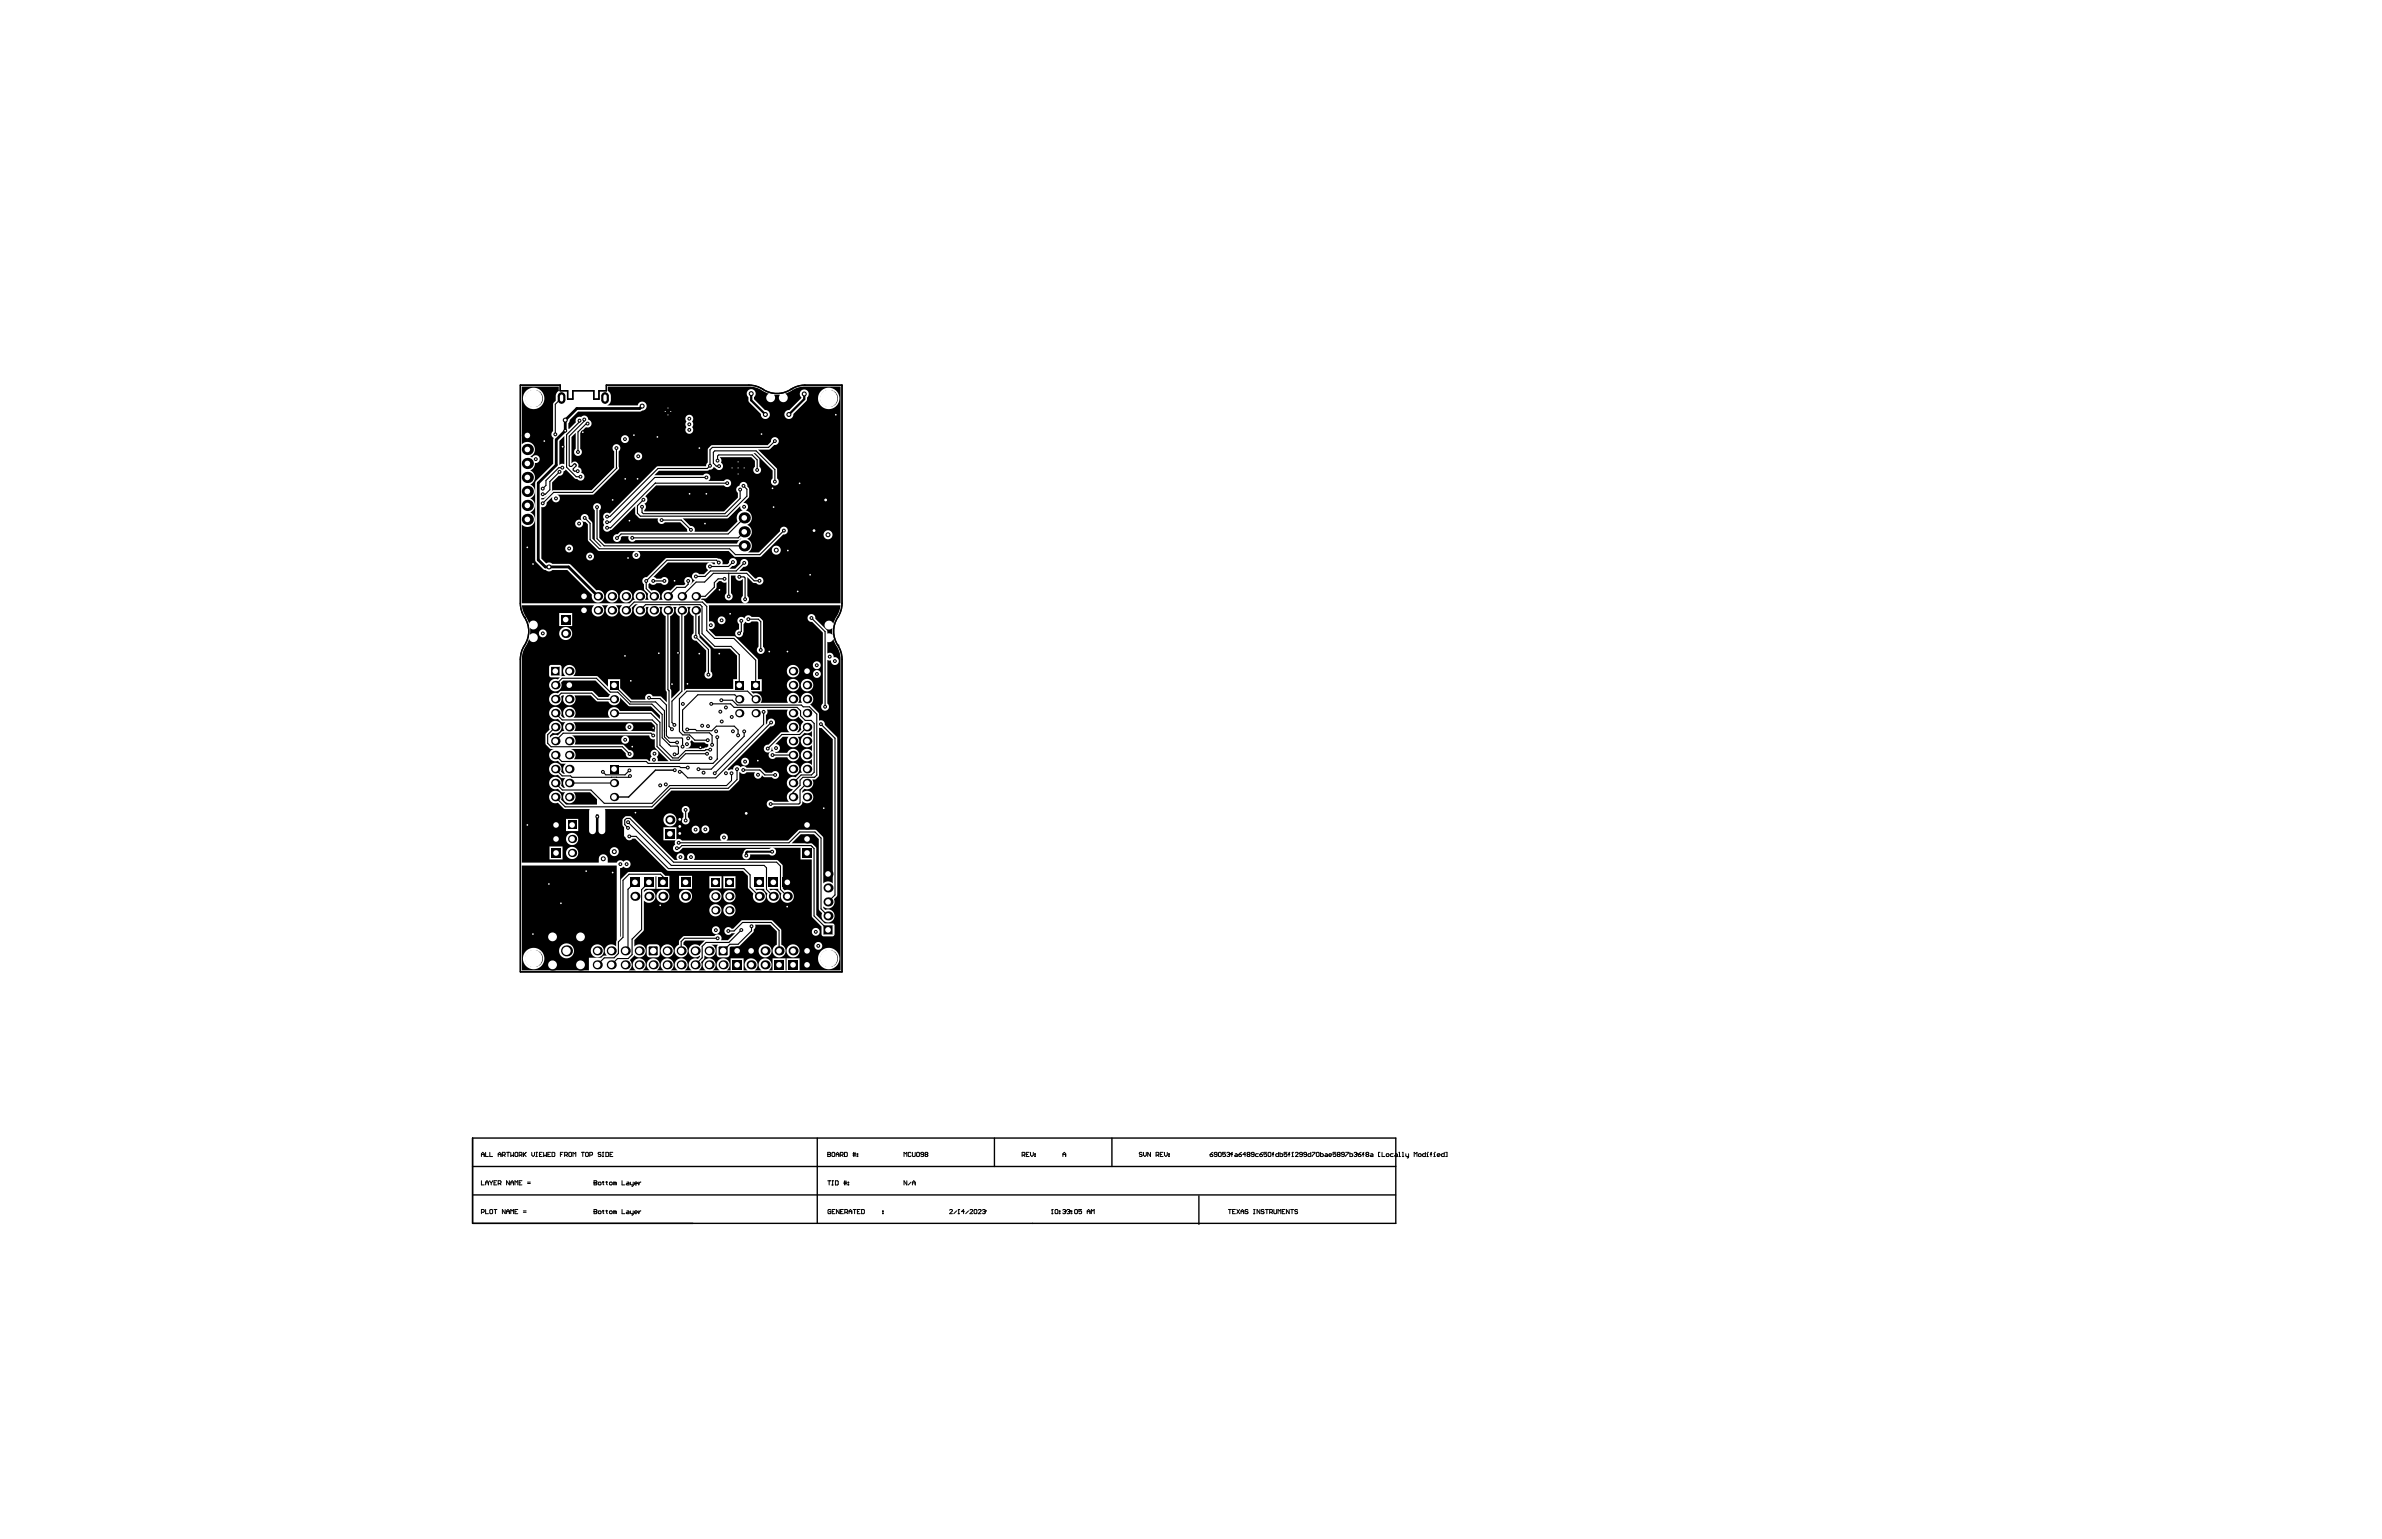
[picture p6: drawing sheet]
<svg xmlns="http://www.w3.org/2000/svg" width="432mm" height="279mm" viewBox="0 0 432 279" stroke-linecap="round" stroke-linejoin="round" font-family="sans-serif">
<g fill="none" stroke="#000" stroke-width=".25">
<path d="M143.4 70.6l.9-.5 1.1-.2 7.2-.1v39.6l-.1 1.1-.4 1a4.8 4.8 0 0 0-.2 5.5M143.4 70.6h.1M143.4 70.6a4.8 4.8 0 0 1-5.6-.3l-1-.3-1-.2h-25.9v1h-1.3v1.6h-1v-1.6h-3.8v1.6h-.9v-1.6h-1.3v-1h-7.3v39.6l.3 1.6 .5 .9M95.1 111.9h.1M95.1 111.9a4.8 4.8 0 0 1-.3 5.6l-.3 1-.2 1v56.7h58.3v-56.7l-.1-1-.6-1.5M151.9 117h.1M122.3 139.6h-3.5l-4.8 4.9h-2.7M108.3 148.1v3.1M85.7 216.7h167.3M85.7 211.5h167.3M85.7 206.3h167.3v15.5h-167.3zM148.1 206.3v15.5"/>
<path d="M180.3 206.3v5.2M201.6 206.3v5.2M217.3 216.8v5.2"/>
</g>
<g fill="none" stroke="#000" stroke-width=".18">
<path d="M87.3 214.1v.7h.5M87.3 219.8h.3l.2-.1-.2-.4h-.3v.8M87.3 209.7v-.5l.2-.3 .3 .3v.5M87.3 209.3h.5M88 219.3v.8h.5M88 208.9v.8h.5M88 214.8v-.5l.3-.2 .2 .2v.5M88 214.5h.5M88.8 208.9v.8h.5M88.8 214.1l.2 .4M88.9 219.3l.4 .1v.5l-.1 .2-.4-.2v-.5zM89 214.5v.3"/>
<path d="M89.3 214.1l-.3 .4M89.6 219.3h.5M89.6 214.5h.2M89.8 219.3v.8M90.1 214.1h-.5v.7h.5M90.3 214.6h.4l.1-.1-.1-.4h-.4v.7M90.3 209.7v-.5l.3-.3 .2 .3v.5M90.3 209.3h.5M90.6 214.6l.2 .2M91.1 209.4h.4l.1-.1-.1-.4h-.4v.8M91.3 209.4l.3 .3M91.6 219.3v.8l-.5-.8v.8"/>
<path d="M91.8 219.7h.5M91.8 208.9h.5M92.1 208.9v.8M92.3 214.1v.7l-.5-.7v.7M92.6 208.9v.8l.2-.3 .3 .3v-.8M92.6 214.8v-.5l.2-.2 .3 .2v.5M92.6 214.5h.5M93.4 219.7h.2M93.4 214.8v-.7l.2 .2 .3-.2v.7M93.5 208.9l.4 .2v.5l-.2 .1-.3-.1v-.5zM93.9 219.3h-.5v.8h.5M94.1 214.5h.3"/>
<path d="M94.1 209.4h.4l.1-.3-.1-.2h-.4v.8M94.4 209.4l.2 .3M94.6 214.1h-.5v.7h.5M94.9 219.8h.5M94.9 219.6h.5M94.9 208.9v.8M95 209.3l.4 .4M95.4 208.9l-.5 .5M95.6 214.3h.5M95.6 214.6h.5M96.4 208.9v.5l.2 .3 .3-.3v-.5M97.2 209.7h.2"/>
<path d="M97.2 208.9h.2M97.3 208.9v.8M97.8 209.3h.2M98.3 208.9h-.5v.8h.5M98.5 208.9v.8l.3-.3 .3 .3v-.8M99.3 209.3h.3M99.8 208.9h-.5v.8h.5M100.1 208.9h.3l.2 .2v.5l-.2 .1h-.3zM101.6 209.3h.2M102.1 208.9h-.5v.8M102.3 209.4h.4l.2-.1-.2-.4h-.4v.8M102.6 209.4l.3 .3"/>
<path d="M103.2 208.9l.4 .2v.5l-.1 .1-.4-.1v-.5zM103.9 209.7v-.8l.2 .3 .3-.3v.8M105.4 208.9h.5M105.6 208.9v.8M106.3 208.9l.4 .2v.5l-.2 .1-.4-.1v-.5zM106.9 209.4h.4l.1-.1-.1-.4h-.4v.8M107.7 219.7h.1M107.7 214.5h.1M107.7 214.1h.4l.1 .1-.1 .3 .1 .2-.1 .1h-.4zM107.7 219.3h.4l.1 .1-.1 .3 .1 .2-.1 .2h-.4zM107.7 219.7h.4M107.7 214.5h.4"/>
<path d="M108.6 214.3l.4 .2-.2 .3-.4-.1zM108.6 219.6l.4 .1-.2 .4-.4-.2zM108.9 209.1l-.1-.2-.4 .2 .2 .2 .3 .1-.1 .3-.4-.1M109.2 209.7h.2M109.2 208.9h.2M109.2 214.3h.3M109.2 219.6h.3M109.3 208.9v.8M109.3 219.4v.5l.2 .2M109.3 214.2v.5l.2 .1M109.8 208.9h.4l.1 .2v.5l-.1 .1h-.4zM109.8 214.3h.3"/>
<path d="M109.8 219.6h.3M110 214.2v.5l.1 .1M110 219.4v.5l.1 .2M110.6 209.3h.2M110.6 214.3l.4 .2-.1 .3-.4-.1zM110.6 219.6l.4 .1-.1 .4-.4-.2zM111.1 208.9h-.5v.8h.5M111.5 214.5l-.3-.2v.5M111.5 219.7l-.3-.1v.5M111.5 214.5v.3M111.5 219.7v.4M111.5 219.7l.1-.1 .1 .1v.4"/>
<path d="M111.5 214.5l.1-.2 .1 .2v.3M112.8 214.1v.7h.5M112.8 219.3v.8h.5M113.6 214.3l.4 .2v.3h-.4l-.1-.1 .1-.1h.4M113.6 219.6l.4 .1v.4h-.4l-.1-.2 .1-.1h.4M114.3 214.3v.4l.1 .1h.4M114.3 219.6v.3l.1 .2h.4M114.8 214.3v.7l-.3 .1M114.8 219.6v.6l-.3 .1M115 214.6h.5l-.1-.3-.4 .2v.2l.4 .1M115 219.8h.5l-.1-.2-.4 .1 .2 .4h.2M115.8 214.3v.5"/>
<path d="M115.8 219.6v.5M116.2 214.3l-.4 .3M116.2 219.6l-.4 .2M150.1 209.3h.1M150.1 214.1h.5M150.1 208.9h.3l.2 .2-.2 .2 .2 .3-.2 .1h-.3zM150.1 209.3h.3M150.3 214.1v.8M150.6 219.4l-.1-.1-.4 .1v.5l.4 .2 .1-.4h-.2M150.8 214.1h.3M150.8 214.9h.3M150.9 219.7h.2"/>
<path d="M150.9 214.1v.8M150.9 208.9l.4 .2v.5l-.1 .1-.4-.1v-.5zM151.4 219.3h-.5v.8h.5M151.4 214.1h.4l.2 .1v.5l-.2 .2h-.4zM151.6 209.3h.5M151.6 209.7v-.5l.2-.3 .3 .3v.5M152.1 219.3v.8l-.5-.8v.8M152.3 209.4h.4l.1-.1-.1-.4h-.4v.8M152.4 219.7h.2M152.6 209.4l.2 .3M152.9 219.3h-.5v.8h.5M153 214.3h.5"/>
<path d="M153 214.6h.5M153.1 208.9h.4l.1 .2v.5l-.1 .1h-.4zM153.1 214.1v.8M153.1 219.8h.4l.1-.1-.1-.4h-.4v.8M153.3 214.1v.8M153.4 219.8l.2 .3M153.7 214.3l.2 .2zM153.7 214.7l.2 .2zM153.9 219.7h.5M154.6 209.4h.5M154.6 209.2h.5M154.7 219.3h.5"/>
<path d="M154.7 208.9v.8M154.9 219.3v.8M155 208.9v.8M155.4 209.6l.1 .1zM155.4 209.2l.1 .1zM155.4 219.7h.3M155.9 219.3h-.5v.8h.5M156.2 219.3h.4l.1 .1v.5l-.1 .2h-.4zM160 219.9l.1 .2zM160 219.6l.1 .1zM163.9 209.7v-.8l.2 .3 .3-.3v.8M164.4 214.1v.8l-.5-.8v.8"/>
<path d="M165.1 214.3l-.5 .6M165.1 209.1l-.1-.2-.4 .2v.5l.2 .1 .3-.1M165.4 208.9v.7l.1 .1 .4-.1v-.7M165.4 214.9v-.6l.3-.2 .2 .2v.6M165.4 214.5h.5M166.3 208.9l.4 .2v.5l-.2 .1-.3-.1v-.5zM167.4 209.3h-.4l-.1-.1 .1-.3 .4 .2v.5l-.1 .1-.4-.1M167.8 209.3l-.1 .1 .1 .3 .4-.1-.1-.3M167.8 209.3h.3M167.8 209.3l-.1-.1 .1-.3 .4 .2-.1 .2M172.1 219.4l.2-.1 .4 .1-.6 .7h.6M173.4 219.6l-.5 .5"/>
<path d="M173.8 219.3h.1M173.8 219.3v.8M173.8 219.3l-.1 .1M174.8 219.7h-.5l.4-.4v.8M175.6 219.6l-.5 .5M175.8 219.4l.1-.1 .4 .1-.5 .7h.5M176.7 219.3l.4 .1v.5l-.1 .2-.4-.2v-.5zM177.3 219.4l.2-.1 .3 .1-.5 .7h.5M178.1 219.4l.4-.1 .1 .3M178.4 219.7h.1M178.5 219.7l.1 .1-.1 .3-.4-.2M178.6 219.6h.1"/>
<path d="M178.6 219.6l-.1 .1M185.3 209.4h.4l.1-.1-.1-.4h-.4v.8M185.5 209.4l.3 .3M186 209.3h.3M186.6 208.9h-.6v.8h.6M186.8 208.9v.5l.3 .3 .2-.3v-.5M187.6 209.6l.1 .1zM187.6 209.2l.1 .1zM190.8 219.3h.1M190.8 219.3v.8M190.8 219.3l-.2 .1M191.4 219.3l.4 .1v.5l-.2 .2-.3-.2v-.5z"/>
<path d="M192 219.9l.1 .2zM192 219.6l.1 .1zM192.7 219.4l.3-.1 .2 .3M192.7 209.3h.5M192.7 209.7v-.5l.2-.3 .3 .3v.5M192.9 219.7h.1M193 219.7l.2 .1-.2 .3-.3-.2M193.2 219.6h.1M193.2 219.6l-.2 .1M193.4 219.4l.4-.1 .1 .3M193.7 219.7h.1M193.8 219.7l.1 .1-.1 .3-.4-.2"/>
<path d="M193.9 219.6h.1M193.9 219.6l-.1 .1M194.2 219.9l.1 .2zM194.2 219.6l.1 .1zM194.9 219.3l.4 .1v.5l-.1 .2-.4-.2v-.5zM196.1 219.3h-.5v.4l.2-.1 .3 .1-.2 .4-.3-.2M197.1 219.7h.5M207 209.1l-.1-.2-.4 .2 .2 .2 .3 .1-.1 .3-.4-.1M207.3 208.9v.5l.2 .3 .3-.3v-.5M208.6 208.9v.8l-.5-.8v.8M209.6 209.4h.4l.1-.1-.1-.4h-.4v.8M209.8 209.4l.3 .3"/>
<path d="M210.3 209.3h.3M210.8 208.9h-.5v.8h.5M211.1 208.9v.5l.2 .3 .3-.3v-.5M211.9 209.6l.1 .1zM211.9 209.2l.1 .1zM219.4 209.3h.3l.2 .3-.4 .1zM219.9 208.9l-.5 .4M220.6 209.3h-.4l-.1-.1 .1-.3 .4 .2v.5l-.1 .1-.4-.1M221 208.9l.4 .2v.5l-.1 .1-.4-.1v-.5zM222.1 208.9h-.5v.4l.3-.1 .2 .1-.1 .4-.4-.1M222.4 209.1l.4-.2 .1 .3M222.7 209.3h.1"/>
<path d="M222.7 219.3h.5M222.8 209.3l.1 .1-.1 .3-.4-.1M222.9 209.2h.1M222.9 209.2l-.1 .1M222.9 219.3v.8M223.2 209.3h.2M223.4 208.9l-.1 .2v.6M223.4 219.7h.3M223.9 209.2l.4 .1v.4h-.4l-.1-.1 .1-.2h.4M223.9 219.3h-.5v.8h.5M224.2 219.3l.5 .8M224.6 209.3h.3l.2 .3-.4 .1z"/>
<path d="M224.7 219.3l-.5 .8M225 219.7h.5M225.1 208.9l-.5 .4M225.8 209.3h-.5l.4-.4v.8M226.2 209.3l-.1 .1 .1 .3 .4-.1-.1-.3M226.2 209.3h.3M226.2 209.3l-.1-.1 .1-.3 .4 .2-.1 .2M226.2 219.4l-.1-.1-.4 .1 .1 .3 .4 .1-.1 .3-.4-.2M227.2 219.3h.3M227.3 209.3h-.3l-.2-.1 .2-.3 .3 .2v.5l-.1 .1-.4-.1M227.4 219.3v.8M228.1 209.2h-.4l-.1 .1 .1 .4h.4"/>
<path d="M228.4 209.3h.3l.2 .3-.4 .1zM228.4 219.3v.8l-.5-.8v.8M228.9 208.9l-.5 .4M229.1 219.4l-.3-.1-.2 .3 .4 .1 .1 .2-.1 .2-.4-.2M229.4 219.3h.5M229.6 208.9h-.5v.4l.3-.1 .2 .1-.1 .4-.4-.1M229.6 219.3v.8M230 208.9l.4 .2v.5l-.1 .1-.4-.1v-.5zM230.2 219.8h.3l.2-.1-.2-.4h-.3v.8M230.4 219.8l.3 .3M230.6 209.3h.3M230.9 208.9l-.1 .2v.6"/>
<path d="M230.9 219.3v.6l.1 .2 .4-.2v-.6M231.8 208.9v.8h-.4l-.1-.4 .1-.1h.4M232 208.9v.8h.4l.1-.4-.1-.1h-.4M232.4 219.7h.3M232.9 219.3h-.5v.8h.5M233.3 208.9h-.5v.4l.2-.1 .3 .1-.1 .4-.4-.1M233.6 209.3h.2M233.7 219.3v.8l-.5-.8v.8M233.8 208.9l-.1 .2v.6M234 219.3h.5M234.2 209.7h.2M234.2 219.3v.8"/>
<path d="M234.3 208.9h.1M234.3 208.9v.8M234.3 208.9l-.1 .2M234.8 209.1l.1-.2 .4 .2-.5 .6h.5M235.2 219.4l-.4-.1-.1 .3 .4 .1 .1 .2-.1 .2-.4-.2M236.1 209.3h-.4l-.1-.1 .1-.3 .4 .2v.5l-.1 .1-.4-.1M236.8 209.3h-.3l-.2-.1 .2-.3 .3 .2v.5l-.1 .1-.4-.1M237.6 208.9v.8h-.4l-.1-.4 .1-.1h.4M237.9 208.9h.5l-.5 .8M238.7 208.9l.4 .2v.5l-.1 .1-.4-.1v-.5zM239.4 208.9v.8h.4l.1-.4-.1-.1h-.4M240.3 209.2l.3 .1v.4h-.3l-.2-.1 .2-.2h.3"/>
<path d="M240.9 209.4h.5l-.1-.2-.4 .1v.3l.4 .1M242.2 208.9h-.5v.4l.2-.1 .3 .1-.2 .4-.3-.1M242.5 209.3l-.1-.1 .1-.3 .4 .2-.1 .2M242.5 209.3l-.1 .1 .1 .3 .4-.1-.1-.3M242.5 209.3h.3M243.7 209.3h-.4l-.1-.1 .1-.3 .4 .2v.5l-.1 .1-.4-.1M243.9 208.9h.5l-.5 .8M244.7 208.9v.8h.4l.1-.4-.1-.1h-.4M245.5 209.1l.3-.2 .2 .3M245.7 209.3h.1M245.8 209.3l.2 .1-.2 .3-.3-.1M246 209.2h.1"/>
<path d="M246 209.2l-.2 .1M246.2 209.3h.4l.1 .3-.4 .1zM246.7 208.9l-.5 .4M247 209.3h.2M247.2 208.9l-.1 .2v.6M247.7 209.3l-.1 .1 .1 .3 .4-.1-.1-.3M247.7 209.3h.3M247.7 209.3l-.1-.1 .1-.3 .4 .2-.1 .2M248.5 209.2l.4 .1v.4h-.4l-.1-.1 .1-.2h.4M250.1 208.9h-.2v.8h.2M250.5 208.9v.8h.5M251.4 209.2l.4 .1-.1 .4-.4-.1z"/>
<path d="M252.6 209.2h-.4l-.1 .1 .1 .4h.4M252.9 209.2l.4 .1v.4h-.4l-.1-.1 .1-.2h.4M253.6 209.7h.2M253.6 208.9h.1v.8M254.2 209.7h.3M254.2 208.9h.1v.8M254.8 209.2v.4l.2 .1h.3M255.3 209.2v.6l-.2 .2M256.4 209.7v-.8l.2 .3 .3-.3v.8M257.1 209.3l.4-.1 .1 .4-.4 .1zM258.4 208.9v.8h-.4l-.1-.4 .1-.1h.4M258.6 209.7h.3"/>
<path d="M258.6 209.2h.2v.5M258.8 208.9h.1M259.3 209.3h.2M259.5 208.9l-.1 .2v.6M259.9 209.7h.3M259.9 209.2h.1v.5M260 208.9h.1M260.5 209.4h.5l-.1-.2-.4 .1v.3l.4 .1M261.8 208.9v.8h-.4l-.1-.4 .1-.1h.4M262.1 208.9h.2v.8h-.2M91.8 220.1v-.5l.3-.3 .2 .3v.5M92.6 220.1v-.8l.2 .3 .3-.3v.8"/>
<path d="M153.9 220.1v-.5l.3-.3 .2 .3v.5M173.7 220.1h.2M190.6 220.1h.3M197.1 220.1v-.5l.2-.3 .3 .3v.5M197.8 220.1v-.8l.3 .3 .3-.3v.8M225 220.1v-.5l.2-.3 .3 .3v.5M227.2 220.1h.3M231.7 220.1v-.8l.2 .3 .3-.3v.8"/>
</g>
<g fill="#000">
<path d="M102.3 79.1v5.1l-.5-.1-.4 .2v-4.3zM123.8 94h8.1l2.3-2.3a.71 .71 0 0 0 .4 .9 1.37 1.37 0 0 0-.9 1.9l-1.9 1.9h-5.9a.71 .71 0 0 0-.1-.7 .71 .71 0 0 0-.7-.3zM122 110h.7a1.13 1.13 0 0 0 .5 1.7v13.5l-1.5 1.5v-1.5l-.2-.3v-13.2a1.13 1.13 0 0 0 .5-1.7zM124.6 110h.6a1.13 1.13 0 0 0 .5 1.7v3.1a.71 .71 0 0 0-.3 .9 .71 .71 0 0 0 .8 .5l1.8 1.7v3.8a.71 .71 0 0 0-.1 1.1 .71 .71 0 0 0 1 0 .71 .71 0 0 0-.1-1.1v-4l-2-2.1v-.4l-.2-.3v-3.2l.3-.2v3.4l.1 .3 2.4 2.4h2.9l1.3 1.3v4.2h-.7v1.8h-8.4l-.5 .3v-13.5a1.13 1.13 0 0 0 .6-1.7zM121.1 102h8.5l.1 .3h-.4a.71 .71 0 0 0-1.1 0 .71 .71 0 0 0 .2 1.1l-.8 .7h-.9a.71 .71 0 0 0-1.1 0 .71 .71 0 0 0 .4 1.1l-.8 .8a.73 .73 0 0 0 .2-1 .73 .73 0 0 0-1-.2 .73 .73 0 0 0-.1 1.1l-.3 .2h-1.5l-1 1a1.13 1.13 0 0 0-1.3 .3 1.13 1.13 0 0 0-.1 1.4h-.6a1.13 1.13 0 0 0-.1-1.4 1.13 1.13 0 0 0-1.3-.3l-.5-.5v-.7l.2-.2a.71 .71 0 0 0 1.2 0h.9a.71 .71 0 0 0 1 .2 .71 .71 0 0 0 0-1.1 .71 .71 0 0 0-1 .1h-.9l-.6-.3zM103.9 130.9h14.2l.6 .7v1.1l-.7-.2h-3.8a.71 .71 0 0 0 .5-1.1 .71 .71 0 0 0-1.2 0 .71 .71 0 0 0 .5 1.1h-9.9a1.13 1.13 0 0 0-.2-1.6zM125.1 134.5l.3-.3 .5 .4h1.8l.3 .3a.32 .32 0 0 1 .4 .2 .32 .32 0 0 1-.2 .4l-.6 .2h-3.2a.73 .73 0 0 0 .7-.4 .73 .73 0 0 0 0-.8z"/>
<path d="M94.6 109.7l13.1 .1a1.13 1.13 0 0 0-.1 1.7 1.13 1.13 0 0 0 1.7-.1 1.13 1.13 0 0 0-.2-1.7l1.1 .1a1.13 1.13 0 0 0-.1 1.7 1.13 1.13 0 0 0 1.7-.1 1.13 1.13 0 0 0-.2-1.7l1.1 .1a1.13 1.13 0 0 0-.2 1.5 1.13 1.13 0 0 0 1.5 .3 1.13 1.13 0 0 0 .5-1.4l.6-.6h.6a1.13 1.13 0 0 0-.8 1.4 1.13 1.13 0 0 0 1.5 .7 1.13 1.13 0 0 0 .6-1.5l.2-.2h.4a1.13 1.13 0 0 0 .9 1.8 1.13 1.13 0 0 0 1-1.8l.6 .1a1.13 1.13 0 0 0 .6 1.6v13.4l.2 .3v1.9l-1.1-1-1.5-.1a.71 .71 0 0 0-1-.3 .71 .71 0 0 0-.3 1h-2.5l-2.1-2.1v-1.7h-2.2v1.4l-2-1.9-4.3-.1a1.13 1.13 0 0 0 .1-1.6 1.13 1.13 0 0 0-1.6 0 1.13 1.13 0 0 0 .1 1.7h-.8l.1-1.6-.2-.4h-1.9l-.2 .3 .1 1.7 .3 .2h1.6l-.4 .4a1.13 1.13 0 0 0-1.6 .9 1.13 1.13 0 0 0 1.3 1.2 1.13 1.13 0 0 0 .9-1.5l.4-.4h5.8l2.4 2.4 .4 .1-.4 .5h-1.8l-1-1-.2-.1h-5.6l-.6 .4a1.13 1.13 0 0 0-1.6 .9 1.13 1.13 0 0 0 1.3 1.3 1.13 1.13 0 0 0 .9-1.6l.2-.2h.4a1.13 1.13 0 0 0 .1 1.5 1.13 1.13 0 0 0 1.6 0 1.13 1.13 0 0 0 .1-1.5h3l1.1 1.1h2.1a1.1 1.1 0 0 0 1.4 .6 1.1 1.1 0 0 0 .7-1.4l1.7 1.7h3.9l1.6 1.6v.7l-1.5-1.5h-5.8a1.1 1.1 0 0 0-1.6-.5 1.1 1.1 0 0 0-.1 1.7h-6.6a1.13 1.13 0 0 0 0-1.6 1.13 1.13 0 0 0-1.6 0 1.13 1.13 0 0 0 0 1.6h-.3l-.4-.3a1.13 1.13 0 0 0-.9-1.6 1.13 1.13 0 0 0-1.3 1.3 1.13 1.13 0 0 0 1.6 .8l.7 .6 .7 .1a1.13 1.13 0 0 0-.2 1.5l-.4 .1-.8 .7a1.13 1.13 0 0 0-1.4 .5v-.4l.5-.5a1.13 1.13 0 0 0 1.6-.9 1.13 1.13 0 0 0-1.3-1.3 1.13 1.13 0 0 0-.9 1.6l-.7 .8v1.8l.8 .8 .7 .1a1.13 1.13 0 0 0-.8 1.5 1.13 1.13 0 0 0 1.5 .6l.6 .5 .9 .1a1.13 1.13 0 0 0-.2 1.8h-.3l-.4-.4a1.13 1.13 0 0 0-.9-1.6 1.13 1.13 0 0 0-1.3 1.3 1.13 1.13 0 0 0 1.6 .9l.7 .6h.7a1.13 1.13 0 0 0 0 1.7h-.4l-.4-.4a1.13 1.13 0 0 0-.9-1.5 1.13 1.13 0 0 0-1.3 1.2 1.13 1.13 0 0 0 1.6 .9l.7 .6 .7 .1a1.13 1.13 0 0 0-.1 1.6 1.13 1.13 0 0 0 1.6 0 1.13 1.13 0 0 0-.1-1.6h3.1l1.3 1.3-.1 .9h-5.6l-.9-.9a1.13 1.13 0 0 0-.9-1.6 1.13 1.13 0 0 0-1.3 1.3 1.13 1.13 0 0 0 1.6 .8l1.3 1.2h4.5l-.1 .4v3.6a.62 .62 0 0 0 .6 .6 .62 .62 0 0 0 .6-.7v-2.9h.5v3a.62 .62 0 0 0 .6 .6 .62 .62 0 0 0 .6-.7v-3.6l-.1-.3h8.7l3.4-3.4h10.4l1.9-1.8v-1.5h.1a.71 .71 0 0 0 1.2 0h1.6a.71 .71 0 0 0 .2 1.1 .71 .71 0 0 0 1-.5l.5 .3h1.3a.71 .71 0 0 0 1.1 .1 .71 .71 0 0 0 0-1 .71 .71 0 0 0-1.1 .1h-1.1l-1-.9h-2.5a.71 .71 0 0 0-1.1-.1 .71 .71 0 0 0-.8-.3 .71 .71 0 0 0-.5 .8l-.4-.1-.4 .2-.3-.2 7.9-7.8a.71 .71 0 0 0 .8-.7 .71 .71 0 0 0-.8-.7 .71 .71 0 0 0-.6 .8l-.3 .3 .1-1.8a.71 .71 0 0 0 .1-.9h3.8a1.13 1.13 0 0 0 .4 1.6 1.13 1.13 0 0 0 1.5-.4l.9 1a1.13 1.13 0 0 0-.3 1.4l-.5 .5h-.4a1.13 1.13 0 0 0 .2-1.7 1.13 1.13 0 0 0-1.7 0 1.13 1.13 0 0 0 .2 1.7h-1.6l-2.2 2.2a.71 .71 0 0 0-.8 .7 .71 .71 0 0 0 .7 .7 .71 .71 0 0 0 .7-.8l.1-.1v.4l.3 .4a.71 .71 0 0 0-.9 .3 .71 .71 0 0 0 .3 .9 .71 .71 0 0 0 .9-.2h2.1a1.13 1.13 0 0 0 1.8 .5 1.13 1.13 0 0 0-.1-1.8 1.13 1.13 0 0 0-1.7 .5h-2.1l-.2-.2a.71 .71 0 0 0 1-.6 .71 .71 0 0 0-.9-.8l1.4-1.3h1.1a1.13 1.13 0 0 0 0 1.6 1.13 1.13 0 0 0 1.6 0 1.13 1.13 0 0 0 0-1.6l.6-.1 .6-.6a1.12 1.12 0 0 0 1.4-.4v1.1a1.13 1.13 0 0 0-1.7 0 1.13 1.13 0 0 0 0 1.6 1.13 1.13 0 0 0 1.7-.1v1.1a1.13 1.13 0 0 0-1.7-.1 1.13 1.13 0 0 0 0 1.6 1.13 1.13 0 0 0 1.7-.1v1.1a1.13 1.13 0 0 0-1.6-.1 1.13 1.13 0 0 0-.2 1.5l-.4 .1-.8 .7a1.13 1.13 0 0 0-1.5 .8 1.13 1.13 0 0 0 1.1 1.4l-.4 .3a1.13 1.13 0 0 0-.4 2l-2.8-.1a.71 .71 0 0 0-1 0 .71 .71 0 0 0 0 1 .71 .71 0 0 0 1.1-.1h4.6l.5-.4v-.6a1.13 1.13 0 0 0 1.7 .1 1.13 1.13 0 0 0 0-1.6 1.13 1.13 0 0 0-1.7 .1v-.4l.4-.4a1.13 1.13 0 0 0 1.4-.3 1.13 1.13 0 0 0 0-1.4h.7l.6-.7v-8.7l.4 .1 2.1 2-.1 26.2a1.18 1.18 0 0 0-1.7 0v-8.3l-1.3-1.4h-3.1l-1.9 1.9h-11.2a.71 .71 0 0 0 .1-1.1 .71 .71 0 0 0-1.1 .1 .71 .71 0 0 0 .1 1h-7.2a.71 .71 0 0 0-1-.2v-2.2h-2.3v2.4h2.2l-.2 .3 .1 .5a.73 .73 0 0 0-.1 1.1 .73 .73 0 0 0 1.1-.2l.4-.4h16.1l-.4 .2h-4.1l-.5 .3-.1 .4a.72 .72 0 0 0 .3 1.2 .72 .72 0 0 0 .9-.9h3.5a.71 .71 0 0 0 1.1-.2 .71 .71 0 0 0-.6-1h5.1v2.1h2.1v10.4l1.7 1.8v1.4l.1 .3 .3 .1h1.6l.4-.4-.1-1.8-.3-.2h-1.4l-1.5-1.5-.1-12.2-.8-.8h-3.6l1.7-1.6h2.4l.8 .8v12.7l.6 .8a1.18 1.18 0 0 0 1 1.6 1.18 1.18 0 0 0 1.3-1.3 1.18 1.18 0 0 0-1.7-.9l-.4-.4v-.3a1.18 1.18 0 0 0 1.6 .2 1.18 1.18 0 0 0 .4-1.5l.6-.7v-28.4l-.1-.3-2.2-2.2a.71 .71 0 0 0-1-.7l-.1-1.4-1.5-1.6a1.13 1.13 0 0 0 .3-1.6 1.13 1.13 0 0 0-1.6-.3 1.13 1.13 0 0 0-.2 1.7l-.7-.1a1.13 1.13 0 0 0-.2-1.5 1.13 1.13 0 0 0-1.5 0 1.13 1.13 0 0 0-.1 1.5h-5a1.1 1.1 0 0 0-.1-1.3 1.1 1.1 0 0 0-1.3-.3l-.4-.4h2v-2.3h-.7l-.1-3.6-4.1-4.1h-3.5l-1.2-1.2 .1-.2a.71 .71 0 0 0 1-.7 .71 .71 0 0 0-1.1-.6v-3h23.9l-.3 1.2-1 2.2a.8 .8 0 0 0-1.2-.5 .8 .8 0 0 0-.2 1.3 .8 .8 0 0 0 1.2-.1v1.4l-.4-.3h-.5l-.1-.6-2.1-2.1a.71 .71 0 0 0-.7-.9 .71 .71 0 0 0-.7 .8 .71 .71 0 0 0 .8 .7l2 1.9v12.9a.71 .71 0 0 0-.2 1 .71 .71 0 0 0 1.1 0 .71 .71 0 0 0-.1-1v-8l.6 .1a.71 .71 0 0 0 .7 .9 .71 .71 0 0 0 .7-.9 .71 .71 0 0 0-.9-.5 .71 .71 0 0 0-.3-.7 .71 .71 0 0 0-.8 0v-2.1a.8 .8 0 0 0 1.1-.6l.4 1a4.4 4.4 0 0 1 .9 2.8v56.3h-7.5v-2.1h-2.3v2.1h-.2v-2.1h-2.4v2.1h-.7a1.18 1.18 0 0 0 .3-1.7 1.18 1.18 0 0 0-1.8 0 1.18 1.18 0 0 0 .3 1.7h-1.3a1.18 1.18 0 0 0 .3-1.7 1.18 1.18 0 0 0-1.8 0 1.18 1.18 0 0 0 .2 1.7h-.7v-2.1h-2.4v2.1h-.7a1.18 1.18 0 0 0 .3-1.7 1.18 1.18 0 0 0-1.8 0 1.18 1.18 0 0 0 .3 1.7h-1.3a1.18 1.18 0 0 0 .2-1.7 1.18 1.18 0 0 0-1.7 0 1.18 1.18 0 0 0 .2 1.7h-1.3a1.18 1.18 0 0 0 .5-1.5l.5-.5 .1-.7a1.18 1.18 0 0 0 1.9-.2 1.18 1.18 0 0 0-.7-1.7h1.3l-.3 .5v1.3l.2 .4 .4 .1h1.4l.4-.5v-1.3l.2-.2h1.4l.2-.1 2.5-2.5v-.5l.3-.4v-.4h2.7l1.2 1.2v2.4a1.18 1.18 0 0 0-.5 1.8 1.18 1.18 0 0 0 1.9 0 1.18 1.18 0 0 0-.6-1.8v-2.8l-1.7-1.6h-5.4l-1.6 1.5h-.3a.71 .71 0 0 0-1.1-.1 .71 .71 0 0 0 .1 1 .71 .71 0 0 0 1-.1l.7-.1-1.3 1.4h-1.3a.71 .71 0 0 0-.2-1 .71 .71 0 0 0-1 .2h-5.5l-.9 .8-.1 .8a1.18 1.18 0 0 0-.4 1.8 1.18 1.18 0 0 0 1.8 0 1.18 1.18 0 0 0-.5-1.8v-.4l.3-.4h3.6l-.8 .8-.1 .3a1.18 1.18 0 0 0-1.7 0 1.18 1.18 0 0 0 0 1.6 1.18 1.18 0 0 0 1.7 0v.3l-.4 .4a1.18 1.18 0 0 0-1.5 .5 1.18 1.18 0 0 0 .4 1.5h-1.3a1.18 1.18 0 0 0 .3-1.7 1.18 1.18 0 0 0-1.8 0 1.18 1.18 0 0 0 .3 1.7h-1.3a1.18 1.18 0 0 0 .2-1.7 1.18 1.18 0 0 0-1.8 0 1.18 1.18 0 0 0 .3 1.7h-1.3a1.18 1.18 0 0 0 .3-1.7 1.18 1.18 0 0 0-1.8 0 1.18 1.18 0 0 0 .3 1.7h-1.3a1.18 1.18 0 0 0 .3-1.7 1.18 1.18 0 0 0-1.8 0 1.18 1.18 0 0 0 .3 1.7h-1.3a1.18 1.18 0 0 0 .2-1.8l.8-.9a1.18 1.18 0 0 0 1.7 0 1.18 1.18 0 0 0 0-1.7 1.18 1.18 0 0 0-1.7 .1v-1.2l1.7-1.7v-5.4a1.18 1.18 0 0 0 1.8 .1 1.18 1.18 0 0 0-.1-1.8 1.18 1.18 0 0 0-1.7 .2v-.3l.3-.3h1.8v-2.3h.2v2.3h2.3v-2.4h-.8l-.7-.7h-5.8l-1.4 1.3-.1 10.4-.1 .1v-12.5l.4-.1a.24 .24 0 0 1 .2-.2 .24 .24 0 0 1 .3 .2 .71 .71 0 0 0 .9-.2 .71 .71 0 0 0-.2-1 .71 .71 0 0 0-1 .2 .71 .71 0 0 0-1.2 .1h-1.6v-.6a.81 .81 0 0 0-.8-.9 .81 .81 0 0 0-.9 .8l.1 .7h-14v-36.9a5.8 5.8 0 0 1 .9-2.7l.4-1a.8 .8 0 0 0 1.1 .5 .8 .8 0 0 0 .3-1.2 .8 .8 0 0 0-1.2 0v-1.3a.8 .8 0 0 0 1.2 0 .8 .8 0 0 0-.2-1.2 .8 .8 0 0 0-1.2 .5l-1-2.2zM133.9 112.1a.71 .71 0 0 0 .1 1v1a.73 .73 0 0 0-.7 .8 .73 .73 0 0 0 .8 .7 .73 .73 0 0 0 .6-.9l.1-1.6 .3-.4a.71 .71 0 0 0 1.1 0h1.1l.2 .2v4.4a.71 .71 0 0 0-.1 1 .71 .71 0 0 0 1 0 .71 .71 0 0 0-.1-1v-4.7l-.7-.7h-1.4a.71 .71 0 0 0-.7-.3 .71 .71 0 0 0-.5 .5 .71 .71 0 0 0-1.1 0zM130.1 112.5a.71 .71 0 0 0 1.4 0 .71 .71 0 0 0-1.4 0zM101.4 111.2v2.3h2.3v-2.3zM97.7 114.8a.71 .71 0 0 0 1.4 0 .71 .71 0 0 0-1.4 0zM101.4 114.9a1.18 1.18 0 0 0 2.3 0 1.18 1.18 0 0 0-2.3 0zM147.3 120.6a.75 .75 0 0 0 1.5 0 .75 .75 0 0 0-1.5 0zM142.6 121.7a1.15 1.15 0 0 0 2.3 0 1.15 1.15 0 0 0-2.3 0zM147.4 122.2a.71 .71 0 0 0 1.4 0 .71 .71 0 0 0-1.4 0zM145.2 124.2a1.13 1.13 0 0 0 2.2 0 1.13 1.13 0 0 0-2.2 0zM142.6 124.2a1.15 1.15 0 0 0 2.3 0 1.15 1.15 0 0 0-2.3 0zM134.4 138.1a.71 .71 0 0 0 1.4 0 .71 .71 0 0 0-1.4 0zM142.6 139.4a1.15 1.15 0 0 0 2.3 0 1.15 1.15 0 0 0-2.3 0zM123.8 146.3a.71 .71 0 0 0 .1 1.1v.8a.71 .71 0 0 0-.1 1 .71 .71 0 0 0 1 0 .71 .71 0 0 0-.1-1v-.8a.71 .71 0 0 0 .1-1 .71 .71 0 0 0-1-.1zM120.3 148.6a1.18 1.18 0 0 0 2.3 0 1.18 1.18 0 0 0-2.3 0zM102.6 148.5v2.2h2.2v-2.2zM127.2 150.4a.71 .71 0 0 0 1.4 0 .71 .71 0 0 0-1.4 0zM125.4 150.4a.71 .71 0 0 0 1.4 0 .71 .71 0 0 0-1.4 0zM102.6 152.1a1.1 1.1 0 0 0 2.2 0 1.1 1.1 0 0 0-2.2 0zM110.5 154.4a.85 .85 0 0 0 1.7 0 .85 .85 0 0 0-1.7 0zM102.6 154.7a1.1 1.1 0 0 0 2.2 0 1.1 1.1 0 0 0-2.2 0zM99.6 153.5v2.3h2.4v-2.3zM131.1 158.9v2.2h2.2v-2.2zM128.6 158.9v2.2h2.2v-2.2zM123.1 158.8v2.4h2.4v-2.4zM131.1 162.5a1.1 1.1 0 0 0 2.2 0 1.1 1.1 0 0 0-2.2 0zM128.6 162.5a1.1 1.1 0 0 0 2.2 0 1.1 1.1 0 0 0-2.2 0zM113.3 148.1l-.4 .5-.1 .9 .3 .5v1.6l.3 .3a.71 .71 0 0 0 1.3 .2h.5l5.9 5.8h13.6l.9 .9v2.2l1 1a1.18 1.18 0 0 0 .9 1.7 1.18 1.18 0 0 0 1.3-1.4 1.18 1.18 0 0 0-1.6-.9l-.3-.2h1.6l.1 .3 .5 .5a1.18 1.18 0 0 0 .9 1.7 1.18 1.18 0 0 0 1.4-1.4 1.18 1.18 0 0 0-1.7-.9l-.3-.2h1.7v.3l.6 .5a1.18 1.18 0 0 0 .9 1.7 1.18 1.18 0 0 0 1.3-1.4 1.18 1.18 0 0 0-1.7-.9l-.3-.3v-4.2l-1-1h-15.2a.71 .71 0 0 0 .1-1 .71 .71 0 0 0-1.1 0 .71 .71 0 0 0 .1 1h-.9a.71 .71 0 0 0-.1-1 .71 .71 0 0 0-1 0 .71 .71 0 0 0 .1 1h-.6l-7.9-7.8-.8-.1zM123.1 162.5a1.2 1.2 0 0 0 2.4 0 1.2 1.2 0 0 0-2.4 0zM119 162.5a1.2 1.2 0 0 0 2.4 0 1.2 1.2 0 0 0-2.4 0zM131.1 165.1a1.1 1.1 0 0 0 2.2 0 1.1 1.1 0 0 0-2.2 0zM128.6 165.1a1.1 1.1 0 0 0 2.2 0 1.1 1.1 0 0 0-2.2 0zM129.1 168.7a.71 .71 0 0 0 1.4 0 .71 .71 0 0 0-1.4 0zM147.2 169a.71 .71 0 0 0 1.4 0 .71 .71 0 0 0-1.4 0zM147.6 171.5a.71 .71 0 0 0 1.4 0 .71 .71 0 0 0-1.4 0zM117.4 171.4l-.2 .4v1.3l.2 .3 .4 .2h1.3l.3-.2 .2-.4v-1.3l-.2-.3-.4-.2h-1.3zM142.6 172.4a1.18 1.18 0 0 0 2.3 0 1.18 1.18 0 0 0-2.3 0zM137.5 172.4a1.2 1.2 0 0 0 2.4 0 1.2 1.2 0 0 0-2.4 0zM119.8 172.4a1.18 1.18 0 0 0 2.3 0 1.18 1.18 0 0 0-2.3 0zM148.3 173.8a1.95 1.95 0 0 0 3.9 0 1.95 1.95 0 0 0-3.9 0z"/>
<path d="M94.6 70.1h6.7v.8l-.3 .2-.2 .5v1l-.5 .6v5a.71 .71 0 0 0 .1 1.2l-.1 .3v4.4l-3.1 3.1-.2 .3v14.1l.1 .3 1.4 1.3 .3 .2a1 1 0 0 0 1.3 0h2.7l4.5 4.4a1.13 1.13 0 0 0 1 1.4 1.13 1.13 0 0 0 1.2-1.2 1.13 1.13 0 0 0-1.4-1l-4.7-4.7-3.3-.1-.6-.2-.5 .2-.9-.9 .1-9.4a.71 .71 0 0 0 .9-.8l1-1a.71 .71 0 0 0 .4 .9 .71 .71 0 0 0 1-.4 .71 .71 0 0 0-.5-.9l6.6-.1 4.6-4.5v-3.3a.71 .71 0 0 0 .1-1 .71 .71 0 0 0-1.1 0 .71 .71 0 0 0 .1 1v3l-4.1 4.1h-6.9l-1.8 1.7h-.4l.1-.3a1.03 1.03 0 0 0 1-.4l.9-.9v-1.5l1.3-1.2a.83 .83 0 0 0 .8-.8l.4-.4 1.6 1.7h.5a.71 .71 0 0 0 1.1 0 .71 .71 0 0 0-.4-1.1 .71 .71 0 0 0-.6-1v-.5l-.3-.5h-.5l-.4 .3v-4.8l.8-.7v2.9a.71 .71 0 0 0-.2 1 .71 .71 0 0 0 1.1 0 .71 .71 0 0 0-.1-1v-2.9l1-1.1a.73 .73 0 0 0 1-.4 .73 .73 0 0 0-.6-.9 .73 .73 0 0 0-.5-.7 .73 .73 0 0 0-.8 .2 .71 .71 0 0 0-.8 .2 .71 .71 0 0 0-.1 .8l-1.3 1.2-.1-1 .3-.6 1.5-1.6h11.2l.3-.1a.83 .83 0 0 0 .9-.7 .83 .83 0 0 0-.6-.9 .83 .83 0 0 0-1 .6h-5.6l.5-.4 .2-.5v-1.1l-.6-.6 .1-.8h25.9l1.2 .3 2.1 1a.8 .8 0 0 0-.4 1.1 .8 .8 0 0 0 1.2 .3 .8 .8 0 0 0 .1-1.2h1.1a.81 .81 0 0 0 .1 1.2 .81 .81 0 0 0 1.2-.3 .81 .81 0 0 0-.4-1.1l2.1-1 1.2-.3h6.8v39.3h-24.3l-.6-.6h-.4l.1-.3 .9-.1 1.7-1.7 .1-.9 .4-.4h.5a.71 .71 0 0 0 .9 .2v2a.71 .71 0 0 0-.1 1 .71 .71 0 0 0 1 0 .71 .71 0 0 0-.1-1v-3.2h.9a.74 .74 0 0 0 .3 .8 .74 .74 0 0 0 1-.2l-.1 3.1a.71 .71 0 0 0 0 1.1 .71 .71 0 0 0 1-.1 .71 .71 0 0 0-.1-1l-.1-3.5 1.1 1 .6 .1a.71 .71 0 0 0 1.1 .1 .71 .71 0 0 0 0-1 .71 .71 0 0 0-1.1 .1h-.2l-1.4-1.3-1.5-.1 .8-.7a.71 .71 0 0 0 .8-.7 .71 .71 0 0 0-.7-.7 .71 .71 0 0 0-.7 .8l-.9 .9h-1.2l.7-.5a.71 .71 0 0 0 .8-.7 .71 .71 0 0 0-.8-.7 .71 .71 0 0 0-.6 .8l-.3 .3h-1a.8 .8 0 0 0-.8-1.1h-9.3l-3.5 3.4a.71 .71 0 0 0-.8 .5 .71 .71 0 0 0 .2 .8l.1 .9 .7 .9-.1 .5 .2 .6-.6-.1a1.13 1.13 0 0 0-1-1.7 1.13 1.13 0 0 0-.9 1.8h-.4l-.5 .6h-19.6v-14.3a1.37 1.37 0 0 0 2.1-.1 1.37 1.37 0 0 0-.6-2.1 1.37 1.37 0 0 0 .9-1.3 1.37 1.37 0 0 0-.9-1.2 1.37 1.37 0 0 0 .9-1.3 1.37 1.37 0 0 0-.9-1.3 1.37 1.37 0 0 0 .9-1.2 1.37 1.37 0 0 0-.9-1.3 1.37 1.37 0 0 0 .9-1.4 .71 .71 0 0 0 .8-.5 .71 .71 0 0 0-.4-.8 .71 .71 0 0 0-.9 .4l-.3-.3a1.37 1.37 0 0 0 .5-2 1.37 1.37 0 0 0-2.1-.1zM148.3 72.2a1.95 1.95 0 0 0 3.9 0 1.95 1.95 0 0 0-3.9 0zM94.8 72.2a1.95 1.95 0 0 0 3.9 0 1.95 1.95 0 0 0-3.9 0zM145.2 70.9a.93 .93 0 0 0 .1 1.3l-2.2 2.2a.81 .81 0 0 0-.9 .7 .81 .81 0 0 0 .8 .9 .81 .81 0 0 0 .8-.9l2.4-2.4 .1-.6a.81 .81 0 0 0 .1-1.2 .81 .81 0 0 0-1.2 0zM135.6 70.8a.81 .81 0 0 0 .1 1.2l.1 .9 2.1 2.2a.81 .81 0 0 0 .8 .9 .81 .81 0 0 0 .9-.9 .81 .81 0 0 0-.9-.7l-2-2v-.4a.81 .81 0 0 0 .1-1.2 .81 .81 0 0 0-1.2 0zM124.5 75.4a.71 .71 0 0 0 0 1 .88 .88 0 0 0-.1 1.1 .71 .71 0 0 0 .1 1 .71 .71 0 0 0 1-.1 .71 .71 0 0 0 0-1 .88 .88 0 0 0 0-1 .71 .71 0 0 0-.1-1 .71 .71 0 0 0-.9 0zM112.6 79.6a.71 .71 0 0 0 1.4 0 .71 .71 0 0 0-1.4 0zM105.5 93.4a.71 .71 0 0 0-.1 .8 .71 .71 0 0 0 .7 .4l.5 .5v2.9l2 1.9h23.5l1.2 1.1h4.5l4.2-4.1a.71 .71 0 0 0 .8-.7 .71 .71 0 0 0-.7-.7 .71 .71 0 0 0-.7 .8l-3.8 3.9h-2a1.37 1.37 0 0 0 .7-1.3 1.37 1.37 0 0 0-.9-1.2 1.37 1.37 0 0 0 .9-1.3 1.37 1.37 0 0 0-.9-1.2 1.37 1.37 0 0 0 .9-1.4 1.37 1.37 0 0 0-1.1-1.2 .71 .71 0 0 0 .4-.9 .71 .71 0 0 0-.9-.5l1.1-1.1v-1.4l-.3-.5a.73 .73 0 0 0-.7-.8 .73 .73 0 0 0-.8 .7 .71 .71 0 0 0-.5 .5 .71 .71 0 0 0 .3 .7v.9l-2.6 2.5h-14.4v-.2a.71 .71 0 0 0 0-1.2 .71 .71 0 0 0 .5-.6 .71 .71 0 0 0-.3-.7l1.9-2h12.3a.71 .71 0 0 0 1.1 .1 .71 .71 0 0 0 0-1 .71 .71 0 0 0-1.1 .1h-2.8a.71 .71 0 0 0 .2-1.1 .71 .71 0 0 0-1.1 .1h-8.9l.8-.8h8.8l.4-.2a.71 .71 0 0 0 .8-.6l.3 .3a.73 .73 0 0 0 1.1 .1 .73 .73 0 0 0-.1-1.1 .79 .79 0 0 0-.2-1h5.7l.6 .7v1.1a.71 .71 0 0 0-.1 1 .71 .71 0 0 0 1.1 0 .71 .71 0 0 0-.1-1.1l-.1-1.4-1-1h.3l3.2 3.1-.1 1.5a.71 .71 0 0 0 0 1 .71 .71 0 0 0 1 0 .71 .71 0 0 0-.1-1.1l-.1-1.8-3.4-3.4h2l.9-.8a.71 .71 0 0 0 .9-.7 .71 .71 0 0 0-.8-.7 .71 .71 0 0 0-.6 .8l-.6 .6h-10.2l-.7 .7v2.5l-.3 .3v.3l-8.9 .1-8.6 8.5a.71 .71 0 0 0-1 .1 .71 .71 0 0 0 0 1 .88 .88 0 0 0 0 1 .75 .75 0 0 0 .2 1.1 .75 .75 0 0 0 1-.2l4.4-4.3 .1 1.4 .7 .7 3.4 .1a.71 .71 0 0 0 .3 .9 .71 .71 0 0 0 .9-.2h2.8l1.3 1.2v.5h-12l-.6 .5a.71 .71 0 0 0-.9 .6 .71 .71 0 0 0 .8 .8 .71 .71 0 0 0 .6-.9l.3-.2h1.2a.71 .71 0 0 0 .3 .9 .71 .71 0 0 0 .9-.2h18.6l.5-.3 .1 .1-.5 .4-.3 .5h-23.9l-1.1-1.1v-5a.71 .71 0 0 0 .2-1 .71 .71 0 0 0-1.1 0 .71 .71 0 0 0 .1 1v5.2l1.3 1.4h-.3l-1.4-1.4v-2.9l-.7-.8a.71 .71 0 0 0-.4-.7 .71 .71 0 0 0-.8 .1zM115 82.7a.71 .71 0 0 0 1.4 0 .71 .71 0 0 0-1.4 0zM104.3 94.9a.71 .71 0 0 0 1.4 0 .71 .71 0 0 0-1.4 0zM149.3 97a.81 .81 0 0 0 1.6 0 .81 .81 0 0 0-1.6 0zM102.5 99.5a.71 .71 0 0 0 1.4 0 .71 .71 0 0 0-1.4 0zM139.9 99.8a.81 .81 0 0 0 1.6 0 .81 .81 0 0 0-1.6 0zM114.6 100.6a.75 .75 0 0 0 1.5 0 .75 .75 0 0 0-1.5 0zM106.3 100.9a.71 .71 0 0 0 1.4 0 .71 .71 0 0 0-1.4 0zM112.3 108.1a1.15 1.15 0 0 0 2.3 0 1.15 1.15 0 0 0-2.3 0zM109.8 108.1a1.15 1.15 0 0 0 2.3 0 1.15 1.15 0 0 0-2.3 0z"/>
<path d="M103.7 133.3h14a.71 .71 0 0 0 1 .7l.1 1.6 2.4 2.4h-2v-.5a.39 .39 0 0 1 .1-.6 .71 .71 0 0 0-.8-.9 .71 .71 0 0 0-.3 1.2l-.3 .4v.4h-.2l-.5-.3h-13.2a1.13 1.13 0 0 0-.6-1.9h9.3l.7 .8a.71 .71 0 0 0 .7 .8 .71 .71 0 0 0 .8-.7 .71 .71 0 0 0-.9-.7l-1.1-1h-8.8a1.13 1.13 0 0 0-.4-1.7zM112.6 134.1a.71 .71 0 0 0 1.4 0 .71 .71 0 0 0-1.4 0z"/>
<path d="M94.6 156.9h17.2v13.6l-.1 1.1a1.18 1.18 0 0 0-1.7 0 1.18 1.18 0 0 0 0 1.7h-.6l-.4 .4h-2.2v2.2h-12.2zM107.1 172.4a1.2 1.2 0 0 0 2.4 0 1.2 1.2 0 0 0-2.4 0zM101.3 172.4a1.35 1.35 0 0 0 2.7 0 1.35 1.35 0 0 0-2.7 0zM94.8 173.8a1.95 1.95 0 0 0 3.9 0 1.95 1.95 0 0 0-3.9 0z"/>
<circle cx="113.3" cy="134.1" r=".36"/>
</g>
<g fill="none" stroke="#000" stroke-width=".2">
<path d="M101.8 72.2l-1.1 1.1v5.5M105.1 76.3v.2l-2.4 2.3v5.9l1.7 1.7h.8M105.9 76.1v.2l-2.7 2.8v5.3l.1 .2h.3l.5-.5h.1l.2 .4-.5 .5v.2l.2 .2h.6M106.5 76.8h-.2l-1.5 1.5v3.7M140.5 80l-1.2 1.1h-10.2l-.4 .4v3l-.5 .4h-8.9l-8.7 8.8h-.6M101.4 85.6l-1.7 1.7v1.5l-.8 .8h-.5M101.9 84.8h-.6l-2.3 2.3v.9l-.6 .6M106 93.9l1 1v2.9l1.6 1.7h23.7l1 1.1h4.4l4.4-4.4M108.2 91.9v5.8l1.3 1.3h25.4M111.7 81.2l.1 3.7-4.4 4.4h-7l-2 2M119.9 94.3h3.6l1.8 1.8M128.1 86.6h-9.4l-8.1 8.1h-.6"/>
<path d="M130.1 83.5v-.8l.2-.2h6.1l.9 .9v1.8M130.4 84.5h-.5l-.6-.5v-2l.3-.2h7.5l3.4 3.3v2.2M131.8 87.6h-13l-8.1 8.1h-.7M134.2 88.8v1.6l-2.8 2.7h-14.8l-.2-.2v-1M134.8 88.1l.6 .6v1.3l-3.6 3.6h-15.7l-.5-.5v-1.4l1-1.1M134.9 96.4l-1.1 1.1h-19.2M134.9 93.9l-2.9 2.9h-19.4l-.8 .8M113.5 110.7l1.5-1.5h12.3l.8 .8v4.3l1.5 1.5h3.4l4 3.9v4.6M116 110.7l1-1.1h9.9l.4 .4v4.9l2.3 2.3h2.9l1.5 1.5v5.6M116 110.7h.1M118.4 105.3h2M121.1 110.7v14.4l.2 .2v6.4l.5 .5"/>
<path d="M121.5 109.6h.1M123.2 109.6h.1M123.6 110.7v14.6l-1.8 1.8v3.9l.5 .4M124.8 105.3v.6l-.6 .6h-1.5l-1.6 1.6M126.1 110.7v4.8l2.3 2.3v4.5M130.3 102l-.4-.4h-9l-3.8 3.7v1.4l1.4 1.4M131.3 105h-1.1l-.7 .6v.9l-1.7 1.6h-1.7M132.1 103.9v4.2M132.9 101.9l-.8 .8h-3.4M134 104.6h.9l.2 .2v3.9M134.4 112.6v1.9l-.4 .3M134.9 102.1l-1.4 1.4h-4.7l-1 1h-1.7"/>
<path d="M135.7 112.3h1.8l.4 .4v5.2M137.7 105.3h-1l-1.3-1.4h-6.1l-1.6 1.6h-1.5l-2.6 2.6M147.1 112.1l2.5 2.4v13.6M100.1 131.8h.6l-1.4 1.4v1.6l.6 .6h12.9l1.3 1.3M100.7 129.3l1.2 1.2h16.3l.9 .9v4l2.5 2.4h1.5l1.2-1.1h3.9M100.7 124.2l1.2-1.2h6.2l2.5 2.5h1.4l2.2 2.2h4l1.8 1.8v4.3l1.6 1.5h1.2l.2 .2v1.1l-.2 .2h-.5M100.7 139.4l1.2 1.3h1.5l.3 .2h10.3l.2-.2M100.7 126.8l1-1.1h5.6l1.1 1.1h2.9M111.3 129.3h6.7l1.6 1.7v4.1l2.3 2.3h1l1.4-1.3h3.5l.1-.2h.8M111.3 124.3l3 3h4.5l1.6 1.6v4.7l1 1h1.3M114.1 139.7l-.8 .8h-3.5l-.5-.5M117.7 126.5l.1 .2h1.8l1.2 1.1v5.6l.4 .4h2.4l.1 .1v1.5"/>
<path d="M118.4 133.4l-.4-.5h-15.9l-1.4 1.5M120.4 132.4h.1M120.8 132.6h.1M121.3 135h.1M124.6 132.3h1.5l.2 .2h2.7l.9-.8h3.2l.7 .7v.9M124.7 139.2h-1.3l-.2-.2-11.4-.1-.5 .5M128.9 127.6h3.5l.7 .7h11.4l.6 .6v.9l.9 .8h1l.6 .6v8.8l-.5 .5h-1.9l-1.4 1.5M130 133.7l.1 3.9-.9 .8h-11.7l-.3-.3h-15.4l-1.1-1.2M130.8 127h2l.8 .8h11.7l.3 .4h1.1l1.4 1.3v11l-.4 .4h-2.2l-.5 .6v.9l-1.2 1.3v.8M133.6 139.5v1.8l-1.6 1.6h-10.5l-3.3 3.4h-15.8l-1.7-1.8M134 126.8l-.8-.8h-6.7l-2.8 2.7v3.8l.4 .4h4.5l.5 .5v1.7M134.7 139.6h3l.9 .9h1.9"/>
<path d="M134.9 132.6v.9l-6 6h-2.3M137 126.8l-1.5-1.5h-11l-1.3 1.4v5.9l.6 .7h1.2l1 .9h2.3M138.4 129v2.3l-8.8 8.9M139.8 131l-10 10h-5.1l-1.1-1.1h-.4M140 136.9h3.8M146.3 131.8l-1.3 1.4h-3.3l-2.5 2.5M148.8 131.3l2.6 2.6v28.4l-1.3 1.2M103.2 142h8.1M110.9 140.9h.1M111.7 140.9h.1M113.8 150.1l-.6-.6v-.8l.4-.3h.6l7.9 7.9h18.7l.7 .7v4.3l1.2 1.2M113.9 149.1l7.8 7.8h16.8l.4 .4v4l1.3 1.2"/>
<path d="M114.1 151.7h1.2l5.9 5.8h13.6l1.2 1.1v2.2l1.7 1.7M115.1 160l-1.3 1.2v10.7l-.5 .5M117.6 160l-1.3 1.3v7.3l-1.7 1.7v2.8l-.7 .7h-2l-1.1 1.1M120.2 160v-1l-.5-.5h-5.7l-1.1 1.1v10.3l-.8 .9v2.1l-.8 .8h-1.8l-1.2 1.2M122.7 153.8h.4l.5-.5h23.4l.6 .6v12.2l2.5 2.5M123 152.8h20l2-1.9h2.7l1.1 1.1v12.8l1.3 1.3M124.3 146.8v2M132.6 140.2v1.3l-.9 .9h-10.3l-3.2 3.3h-8.7l-2.4-2.5h-5.2l-1.2-1.2M146.3 142l-1.3 1.2v2.4l-.2 .2h-5.1M147.2 153.5h.1M128.5 172.3l.1 .1M130.1 170.1h-6l-.6 .6v1.7"/>
<path d="M131.1 172.4h.1M131.6 171.9l-.5 .5M132 168.8h1.1l1.5-1.5h5.2l1.4 1.4v3.7M134.4 168.6l-2.3 2.3h-4.1l-.7 .7v2.1l-1.3 1.2M136.2 167.9v.9l-2.4 2.4h-1.5l-1.2 1.2"/>
</g>
<path d="M140 154.4h-4.6l-.1 .2v.5" fill="none" stroke="#000" stroke-width=".38"/>
<path d="M116.4 73.6l-.4 .5h-11.4l-2.1 2.1v1.9l-1.7 1.6v4.6l-3.2 3.3v13.9l1.3 1.3h4.2l5.3 5.3" fill="none" stroke="#000" stroke-width=".51"/>
<path d="M136.2 71.4v1.2l2.5 2.6M145.8 71.4v1l-2.8 2.8" fill="none" stroke="#000" stroke-width=".41"/>
<circle cx="113.3" cy="134.1" r=".15" fill="#fff"/>
<circle cx="142.8" cy="99.8" r=".36" fill="#000"/>
<circle cx="142.8" cy="99.8" r=".15" fill="#fff"/>
<circle cx="113.9" cy="149.1" r=".36" fill="#000"/>
<circle cx="113.9" cy="149.1" r=".15" fill="#fff"/>
<circle cx="135.3" cy="155.1" r=".36" fill="#000"/>
<circle cx="135.3" cy="155.1" r=".15" fill="#fff"/>
<circle cx="140" cy="154.4" r=".36" fill="#000"/>
<circle cx="140" cy="154.4" r=".15" fill="#fff"/>
<circle cx="111.4" cy="154.4" r=".46" fill="#000"/>
<circle cx="111.4" cy="154.4" r=".25" fill="#fff"/>
<circle cx="109.4" cy="155.7" r=".46" fill="#000"/>
<circle cx="109.4" cy="155.7" r=".25" fill="#fff"/>
<circle cx="144.6" cy="107.2" r=".36" fill="#000"/>
<circle cx="144.6" cy="107.2" r=".15" fill="#fff"/>
<circle cx="139.5" cy="118.1" r=".36" fill="#000"/>
<circle cx="139.5" cy="118.1" r=".15" fill="#fff"/>
<circle cx="151.3" cy="119.9" r=".36" fill="#000"/>
<circle cx="151.3" cy="119.9" r=".15" fill="#fff"/>
<circle cx="135.3" cy="147.5" r=".46" fill="#000"/>
<circle cx="135.3" cy="147.5" r=".25" fill="#fff"/>
<circle cx="148.1" cy="122.2" r=".36" fill="#000"/>
<circle cx="148.1" cy="122.2" r=".15" fill="#fff"/>
<circle cx="150.4" cy="119.1" r=".36" fill="#000"/>
<circle cx="150.4" cy="119.1" r=".15" fill="#fff"/>
<circle cx="148.1" cy="120.6" r=".36" fill="#000"/>
<circle cx="148.1" cy="120.6" r=".15" fill="#fff"/>
<circle cx="148.3" cy="171.5" r=".36" fill="#000"/>
<circle cx="148.3" cy="171.5" r=".15" fill="#fff"/>
<circle cx="147.9" cy="169" r=".36" fill="#000"/>
<circle cx="147.9" cy="169" r=".15" fill="#fff"/>
<circle cx="118.4" cy="132" r=".36" fill="#000"/>
<circle cx="118.4" cy="132" r=".15" fill="#fff"/>
<circle cx="135.1" cy="138.1" r=".36" fill="#000"/>
<circle cx="135.1" cy="138.1" r=".15" fill="#fff"/>
<circle cx="124.3" cy="148.8" r=".36" fill="#000"/>
<circle cx="124.3" cy="148.8" r=".15" fill="#fff"/>
<circle cx="127.9" cy="150.4" r=".36" fill="#000"/>
<circle cx="127.9" cy="150.4" r=".15" fill="#fff"/>
<circle cx="126.1" cy="150.4" r=".36" fill="#000"/>
<circle cx="126.1" cy="150.4" r=".15" fill="#fff"/>
<circle cx="140.5" cy="140.5" r=".36" fill="#000"/>
<circle cx="140.5" cy="140.5" r=".15" fill="#fff"/>
<circle cx="119.7" cy="164.2" r=".36" fill="#000"/>
<circle cx="119.7" cy="164.2" r=".15" fill="#fff"/>
<circle cx="122.7" cy="153.8" r=".36" fill="#000"/>
<circle cx="122.7" cy="153.8" r=".15" fill="#fff"/>
<circle cx="123" cy="152.8" r=".36" fill="#000"/>
<circle cx="123" cy="152.8" r=".15" fill="#fff"/>
<circle cx="142.7" cy="164.4" r=".36" fill="#000"/>
<circle cx="142.7" cy="164.4" r=".15" fill="#fff"/>
<circle cx="132" cy="168.8" r=".36" fill="#000"/>
<circle cx="132" cy="168.8" r=".15" fill="#fff"/>
<circle cx="137.4" cy="140.5" r=".36" fill="#000"/>
<circle cx="137.4" cy="140.5" r=".15" fill="#fff"/>
<circle cx="136.2" cy="167.9" r=".36" fill="#000"/>
<circle cx="136.2" cy="167.9" r=".15" fill="#fff"/>
<circle cx="134.4" cy="168.6" r=".36" fill="#000"/>
<circle cx="134.4" cy="168.6" r=".15" fill="#fff"/>
<circle cx="131.2" cy="151.8" r=".36" fill="#000"/>
<circle cx="131.2" cy="151.8" r=".15" fill="#fff"/>
<circle cx="129.8" cy="168.7" r=".36" fill="#000"/>
<circle cx="129.8" cy="168.7" r=".15" fill="#fff"/>
<circle cx="125.3" cy="155.4" r=".36" fill="#000"/>
<circle cx="125.3" cy="155.4" r=".15" fill="#fff"/>
<circle cx="123.3" cy="155.4" r=".36" fill="#000"/>
<circle cx="123.3" cy="155.4" r=".15" fill="#fff"/>
<circle cx="123.2" cy="149.8" r=".46" fill="#000"/>
<circle cx="123.2" cy="149.8" r=".25" fill="#fff"/>
<circle cx="134.7" cy="139.6" r=".36" fill="#000"/>
<circle cx="134.7" cy="139.6" r=".15" fill="#fff"/>
<circle cx="137.4" cy="137.9" r=".36" fill="#000"/>
<circle cx="137.4" cy="137.9" r=".15" fill="#fff"/>
<circle cx="127.5" cy="140.1" r=".36" fill="#000"/>
<circle cx="127.5" cy="140.1" r=".15" fill="#fff"/>
<circle cx="126.6" cy="139.5" r=".36" fill="#000"/>
<circle cx="126.6" cy="139.5" r=".15" fill="#fff"/>
<circle cx="123.2" cy="151.1" r=".46" fill="#000"/>
<circle cx="123.2" cy="151.1" r=".25" fill="#fff"/>
<circle cx="123.2" cy="148.6" r=".46" fill="#000"/>
<circle cx="123.2" cy="148.6" r=".25" fill="#fff"/>
<circle cx="124.3" cy="146.8" r=".36" fill="#000"/>
<circle cx="124.3" cy="146.8" r=".15" fill="#fff"/>
<circle cx="124.7" cy="139.2" r=".36" fill="#000"/>
<circle cx="124.7" cy="139.2" r=".15" fill="#fff"/>
<circle cx="132.9" cy="101.9" r=".36" fill="#000"/>
<circle cx="132.9" cy="101.9" r=".15" fill="#fff"/>
<circle cx="134.9" cy="102.1" r=".36" fill="#000"/>
<circle cx="134.9" cy="102.1" r=".15" fill="#fff"/>
<circle cx="137.7" cy="105.3" r=".36" fill="#000"/>
<circle cx="137.7" cy="105.3" r=".15" fill="#fff"/>
<circle cx="137.9" cy="117.9" r=".36" fill="#000"/>
<circle cx="137.9" cy="117.9" r=".15" fill="#fff"/>
<circle cx="135.7" cy="112.3" r=".36" fill="#000"/>
<circle cx="135.7" cy="112.3" r=".15" fill="#fff"/>
<circle cx="149.6" cy="128.1" r=".36" fill="#000"/>
<circle cx="149.6" cy="128.1" r=".15" fill="#fff"/>
<circle cx="134" cy="114.8" r=".36" fill="#000"/>
<circle cx="134" cy="114.8" r=".15" fill="#fff"/>
<circle cx="135.1" cy="108.7" r=".36" fill="#000"/>
<circle cx="135.1" cy="108.7" r=".15" fill="#fff"/>
<circle cx="114.1" cy="151.7" r=".36" fill="#000"/>
<circle cx="114.1" cy="151.7" r=".15" fill="#fff"/>
<circle cx="118.4" cy="133.4" r=".36" fill="#000"/>
<circle cx="118.4" cy="133.4" r=".15" fill="#fff"/>
<circle cx="114.6" cy="135.4" r=".36" fill="#000"/>
<circle cx="114.6" cy="135.4" r=".15" fill="#fff"/>
<circle cx="118.6" cy="136.7" r=".36" fill="#000"/>
<circle cx="118.6" cy="136.7" r=".15" fill="#fff"/>
<circle cx="114.1" cy="136.7" r=".36" fill="#000"/>
<circle cx="114.1" cy="136.7" r=".15" fill="#fff"/>
<circle cx="132.7" cy="130" r=".36" fill="#000"/>
<circle cx="132.7" cy="130" r=".15" fill="#fff"/>
<circle cx="138.4" cy="129.1" r=".36" fill="#000"/>
<circle cx="138.4" cy="129.1" r=".15" fill="#fff"/>
<circle cx="131.6" cy="128.3" r=".36" fill="#000"/>
<circle cx="131.6" cy="128.3" r=".15" fill="#fff"/>
<circle cx="128.3" cy="131.7" r=".36" fill="#000"/>
<circle cx="128.3" cy="131.7" r=".15" fill="#fff"/>
<circle cx="148.8" cy="131.3" r=".36" fill="#000"/>
<circle cx="148.8" cy="131.3" r=".15" fill="#fff"/>
<circle cx="124.5" cy="134.9" r=".36" fill="#000"/>
<circle cx="124.5" cy="134.9" r=".15" fill="#fff"/>
<circle cx="129.1" cy="135.1" r=".36" fill="#000"/>
<circle cx="129.1" cy="135.1" r=".15" fill="#fff"/>
<circle cx="128.3" cy="134.2" r=".36" fill="#000"/>
<circle cx="128.3" cy="134.2" r=".15" fill="#fff"/>
<circle cx="124.8" cy="133.9" r=".36" fill="#000"/>
<circle cx="124.8" cy="133.9" r=".15" fill="#fff"/>
<circle cx="122.3" cy="131.4" r=".36" fill="#000"/>
<circle cx="122.3" cy="131.4" r=".15" fill="#fff"/>
<circle cx="121.8" cy="132.2" r=".36" fill="#000"/>
<circle cx="121.8" cy="132.2" r=".15" fill="#fff"/>
<circle cx="140" cy="136.9" r=".36" fill="#000"/>
<circle cx="140" cy="136.9" r=".15" fill="#fff"/>
<circle cx="140.7" cy="135.6" r=".36" fill="#000"/>
<circle cx="140.7" cy="135.6" r=".15" fill="#fff"/>
<circle cx="139.8" cy="131" r=".36" fill="#000"/>
<circle cx="139.8" cy="131" r=".15" fill="#fff"/>
<circle cx="134.9" cy="132.6" r=".36" fill="#000"/>
<circle cx="134.9" cy="132.6" r=".15" fill="#fff"/>
<circle cx="139.2" cy="135.7" r=".36" fill="#000"/>
<circle cx="139.2" cy="135.7" r=".15" fill="#fff"/>
<circle cx="115.2" cy="147.4" r=".36" fill="#000"/>
<circle cx="115.2" cy="147.4" r=".15" fill="#fff"/>
<circle cx="151.5" cy="75.2" r=".36" fill="#000"/>
<circle cx="151.5" cy="75.2" r=".15" fill="#fff"/>
<circle cx="138" cy="78.7" r=".36" fill="#000"/>
<circle cx="138" cy="78.7" r=".15" fill="#fff"/>
<circle cx="122.3" cy="105.3" r=".36" fill="#000"/>
<circle cx="122.3" cy="105.3" r=".15" fill="#fff"/>
<circle cx="133.6" cy="139.5" r=".36" fill="#000"/>
<circle cx="133.6" cy="139.5" r=".15" fill="#fff"/>
<circle cx="134" cy="104.6" r=".36" fill="#000"/>
<circle cx="134" cy="104.6" r=".15" fill="#fff"/>
<circle cx="128.2" cy="136.7" r=".36" fill="#000"/>
<circle cx="128.2" cy="136.7" r=".15" fill="#fff"/>
<circle cx="128.7" cy="135.9" r=".36" fill="#000"/>
<circle cx="128.7" cy="135.9" r=".15" fill="#fff"/>
<circle cx="128.9" cy="113.4" r=".36" fill="#000"/>
<circle cx="128.9" cy="113.4" r=".15" fill="#fff"/>
<circle cx="106.5" cy="76.8" r=".36" fill="#000"/>
<circle cx="106.5" cy="76.8" r=".15" fill="#fff"/>
<circle cx="105.9" cy="76.1" r=".36" fill="#000"/>
<circle cx="105.9" cy="76.1" r=".15" fill="#fff"/>
<circle cx="124.6" cy="132.3" r=".36" fill="#000"/>
<circle cx="124.6" cy="132.3" r=".15" fill="#fff"/>
<circle cx="128.7" cy="102.7" r=".36" fill="#000"/>
<circle cx="128.7" cy="102.7" r=".15" fill="#fff"/>
<circle cx="130" cy="133.7" r=".36" fill="#000"/>
<circle cx="130" cy="133.7" r=".15" fill="#fff"/>
<circle cx="128.8" cy="137.5" r=".36" fill="#000"/>
<circle cx="128.8" cy="137.5" r=".15" fill="#fff"/>
<circle cx="113.8" cy="150.1" r=".36" fill="#000"/>
<circle cx="113.8" cy="150.1" r=".15" fill="#fff"/>
<circle cx="114.6" cy="97.5" r=".36" fill="#000"/>
<circle cx="114.6" cy="97.5" r=".15" fill="#fff"/>
<circle cx="105.1" cy="76.3" r=".36" fill="#000"/>
<circle cx="105.1" cy="76.3" r=".15" fill="#fff"/>
<circle cx="111.7" cy="81.2" r=".36" fill="#000"/>
<circle cx="111.7" cy="81.2" r=".15" fill="#fff"/>
<circle cx="130.4" cy="106.9" r=".36" fill="#000"/>
<circle cx="130.4" cy="106.9" r=".15" fill="#fff"/>
<circle cx="104.7" cy="85.4" r=".36" fill="#000"/>
<circle cx="104.7" cy="85.4" r=".15" fill="#fff"/>
<circle cx="108.3" cy="148.1" r=".36" fill="#000"/>
<circle cx="108.3" cy="148.1" r=".15" fill="#fff"/>
<circle cx="130.8" cy="112.5" r=".36" fill="#000"/>
<circle cx="130.8" cy="112.5" r=".15" fill="#fff"/>
<circle cx="132.4" cy="111.3" r=".36" fill="#000"/>
<circle cx="132.4" cy="111.3" r=".15" fill="#fff"/>
<circle cx="128.4" cy="122.3" r=".36" fill="#000"/>
<circle cx="128.4" cy="122.3" r=".15" fill="#fff"/>
<circle cx="126.1" cy="115.5" r=".36" fill="#000"/>
<circle cx="126.1" cy="115.5" r=".15" fill="#fff"/>
<circle cx="131.3" cy="105" r=".36" fill="#000"/>
<circle cx="131.3" cy="105" r=".15" fill="#fff"/>
<circle cx="130.3" cy="102" r=".36" fill="#000"/>
<circle cx="130.3" cy="102" r=".15" fill="#fff"/>
<circle cx="125.3" cy="96.1" r=".36" fill="#000"/>
<circle cx="125.3" cy="96.1" r=".15" fill="#fff"/>
<circle cx="119.9" cy="94.3" r=".36" fill="#000"/>
<circle cx="119.9" cy="94.3" r=".15" fill="#fff"/>
<circle cx="127" cy="135.5" r=".36" fill="#000"/>
<circle cx="127" cy="135.5" r=".15" fill="#fff"/>
<circle cx="114.4" cy="123.4" r=".36" fill="#000"/>
<circle cx="114.4" cy="123.4" r=".15" fill="#fff"/>
<circle cx="95.6" cy="149.6" r=".36" fill="#000"/>
<circle cx="95.6" cy="149.6" r=".15" fill="#fff"/>
<circle cx="149.3" cy="146.5" r=".36" fill="#000"/>
<circle cx="149.3" cy="146.5" r=".15" fill="#fff"/>
<circle cx="142.7" cy="118.1" r=".36" fill="#000"/>
<circle cx="142.7" cy="118.1" r=".15" fill="#fff"/>
<circle cx="124.6" cy="124" r=".36" fill="#000"/>
<circle cx="124.6" cy="124" r=".15" fill="#fff"/>
<circle cx="121.8" cy="124" r=".36" fill="#000"/>
<circle cx="121.8" cy="124" r=".15" fill="#fff"/>
<circle cx="119.7" cy="142.4" r=".36" fill="#000"/>
<circle cx="119.7" cy="142.4" r=".15" fill="#fff"/>
<circle cx="113.3" cy="118.9" r=".36" fill="#000"/>
<circle cx="113.3" cy="118.9" r=".15" fill="#fff"/>
<circle cx="130.4" cy="118.5" r=".36" fill="#000"/>
<circle cx="130.4" cy="118.5" r=".15" fill="#fff"/>
<circle cx="126.8" cy="118.5" r=".36" fill="#000"/>
<circle cx="126.8" cy="118.5" r=".15" fill="#fff"/>
<circle cx="122.9" cy="118.4" r=".36" fill="#000"/>
<circle cx="122.9" cy="118.4" r=".15" fill="#fff"/>
<circle cx="119.4" cy="118.4" r=".36" fill="#000"/>
<circle cx="119.4" cy="118.4" r=".15" fill="#fff"/>
<circle cx="109.3" cy="140" r=".36" fill="#000"/>
<circle cx="109.3" cy="140" r=".15" fill="#fff"/>
<circle cx="98.4" cy="114.8" r=".36" fill="#000"/>
<circle cx="98.4" cy="114.8" r=".15" fill="#fff"/>
<circle cx="114.1" cy="139.7" r=".36" fill="#000"/>
<circle cx="114.1" cy="139.7" r=".15" fill="#fff"/>
<circle cx="106.3" cy="158" r=".36" fill="#000"/>
<circle cx="106.3" cy="158" r=".15" fill="#fff"/>
<circle cx="96.6" cy="169.4" r=".36" fill="#000"/>
<circle cx="96.6" cy="169.4" r=".15" fill="#fff"/>
<circle cx="111.1" cy="158.2" r=".36" fill="#000"/>
<circle cx="111.1" cy="158.2" r=".15" fill="#fff"/>
<circle cx="99.5" cy="160.3" r=".36" fill="#000"/>
<circle cx="99.5" cy="160.3" r=".15" fill="#fff"/>
<circle cx="101.7" cy="163.8" r=".36" fill="#000"/>
<circle cx="101.7" cy="163.8" r=".15" fill="#fff"/>
<circle cx="134.4" cy="112.6" r=".36" fill="#000"/>
<circle cx="134.4" cy="112.6" r=".15" fill="#fff"/>
<circle cx="130.1" cy="170.1" r=".36" fill="#000"/>
<circle cx="130.1" cy="170.1" r=".15" fill="#fff"/>
<circle cx="130.8" cy="130.8" r=".36" fill="#000"/>
<circle cx="130.8" cy="130.8" r=".15" fill="#fff"/>
<circle cx="129.8" cy="132.6" r=".36" fill="#000"/>
<circle cx="129.8" cy="132.6" r=".15" fill="#fff"/>
<circle cx="131.6" cy="140.2" r=".36" fill="#000"/>
<circle cx="131.6" cy="140.2" r=".15" fill="#fff"/>
<circle cx="120.7" cy="142.2" r=".36" fill="#000"/>
<circle cx="120.7" cy="142.2" r=".15" fill="#fff"/>
<circle cx="123.7" cy="135.4" r=".36" fill="#000"/>
<circle cx="123.7" cy="135.4" r=".15" fill="#fff"/>
<circle cx="118.5" cy="137.8" r=".36" fill="#000"/>
<circle cx="118.5" cy="137.8" r=".15" fill="#fff"/>
<circle cx="122.7" cy="134.6" r=".36" fill="#000"/>
<circle cx="122.7" cy="134.6" r=".15" fill="#fff"/>
<circle cx="132.9" cy="132.6" r=".36" fill="#000"/>
<circle cx="132.9" cy="132.6" r=".15" fill="#fff"/>
<circle cx="133.8" cy="133.3" r=".36" fill="#000"/>
<circle cx="133.8" cy="133.3" r=".15" fill="#fff"/>
<circle cx="113.6" cy="156.7" r=".36" fill="#000"/>
<circle cx="113.6" cy="156.7" r=".15" fill="#fff"/>
<circle cx="114.1" cy="131.8" r=".36" fill="#000"/>
<circle cx="114.1" cy="131.8" r=".15" fill="#fff"/>
<circle cx="112.5" cy="156.7" r=".36" fill="#000"/>
<circle cx="112.5" cy="156.7" r=".15" fill="#fff"/>
<circle cx="130.6" cy="129" r=".36" fill="#000"/>
<circle cx="130.6" cy="129" r=".15" fill="#fff"/>
<circle cx="130.8" cy="127" r=".36" fill="#000"/>
<circle cx="130.8" cy="127" r=".15" fill="#fff"/>
<circle cx="128.9" cy="127.6" r=".36" fill="#000"/>
<circle cx="128.9" cy="127.6" r=".15" fill="#fff"/>
<circle cx="122.3" cy="139.6" r=".36" fill="#000"/>
<circle cx="122.3" cy="139.6" r=".15" fill="#fff"/>
<circle cx="123.2" cy="139.9" r=".36" fill="#000"/>
<circle cx="123.2" cy="139.9" r=".15" fill="#fff"/>
<circle cx="114.2" cy="140.7" r=".36" fill="#000"/>
<circle cx="114.2" cy="140.7" r=".15" fill="#fff"/>
<circle cx="132.6" cy="140.2" r=".36" fill="#000"/>
<circle cx="132.6" cy="140.2" r=".15" fill="#fff"/>
<circle cx="122.3" cy="136.8" r=".36" fill="#000"/>
<circle cx="122.3" cy="136.8" r=".15" fill="#fff"/>
<circle cx="117.7" cy="126.5" r=".36" fill="#000"/>
<circle cx="117.7" cy="126.5" r=".15" fill="#fff"/>
<circle cx="129.6" cy="140.2" r=".36" fill="#000"/>
<circle cx="129.6" cy="140.2" r=".15" fill="#fff"/>
<circle cx="147.1" cy="112.1" r=".36" fill="#000"/>
<circle cx="147.1" cy="112.1" r=".15" fill="#fff"/>
<circle cx="120.6" cy="74.6" r=".25" fill="#000"/>
<circle cx="120.6" cy="74.6" r=".1" fill="#fff"/>
<circle cx="121.1" cy="75.2" r=".25" fill="#000"/>
<circle cx="121.1" cy="75.2" r=".1" fill="#fff"/>
<circle cx="121.1" cy="74" r=".25" fill="#000"/>
<circle cx="121.1" cy="74" r=".1" fill="#fff"/>
<circle cx="121.6" cy="74.6" r=".25" fill="#000"/>
<circle cx="121.6" cy="74.6" r=".1" fill="#fff"/>
<circle cx="102" cy="81" r=".36" fill="#000"/>
<circle cx="102" cy="81" r=".15" fill="#fff"/>
<circle cx="105.2" cy="86.4" r=".36" fill="#000"/>
<circle cx="105.2" cy="86.4" r=".15" fill="#fff"/>
<circle cx="104.8" cy="82" r=".36" fill="#000"/>
<circle cx="104.8" cy="82" r=".15" fill="#fff"/>
<circle cx="101.4" cy="85.6" r=".36" fill="#000"/>
<circle cx="101.4" cy="85.6" r=".15" fill="#fff"/>
<circle cx="102.5" cy="78.1" r=".36" fill="#000"/>
<circle cx="102.5" cy="78.1" r=".15" fill="#fff"/>
<circle cx="105.7" cy="78.4" r=".36" fill="#000"/>
<circle cx="105.7" cy="78.4" r=".15" fill="#fff"/>
<circle cx="139.7" cy="145.8" r=".36" fill="#000"/>
<circle cx="139.7" cy="145.8" r=".15" fill="#fff"/>
<circle cx="127.3" cy="131.6" r=".36" fill="#000"/>
<circle cx="127.3" cy="131.6" r=".15" fill="#fff"/>
<circle cx="123.8" cy="127.6" r=".36" fill="#000"/>
<circle cx="123.8" cy="127.6" r=".15" fill="#fff"/>
<circle cx="95.6" cy="99.2" r=".36" fill="#000"/>
<circle cx="95.6" cy="99.2" r=".15" fill="#fff"/>
<circle cx="113.3" cy="86.8" r=".36" fill="#000"/>
<circle cx="113.3" cy="86.8" r=".15" fill="#fff"/>
<circle cx="114.1" cy="94.4" r=".36" fill="#000"/>
<circle cx="114.1" cy="94.4" r=".15" fill="#fff"/>
<circle cx="111.1" cy="90.6" r=".36" fill="#000"/>
<circle cx="111.1" cy="90.6" r=".15" fill="#fff"/>
<circle cx="119.2" cy="79.2" r=".36" fill="#000"/>
<circle cx="119.2" cy="79.2" r=".15" fill="#fff"/>
<circle cx="127.8" cy="94.9" r=".36" fill="#000"/>
<circle cx="127.8" cy="94.9" r=".15" fill="#fff"/>
<circle cx="146.9" cy="104.2" r=".36" fill="#000"/>
<circle cx="146.9" cy="104.2" r=".15" fill="#fff"/>
<circle cx="126.8" cy="81.2" r=".36" fill="#000"/>
<circle cx="126.8" cy="81.2" r=".15" fill="#fff"/>
<circle cx="134.9" cy="91.9" r=".36" fill="#000"/>
<circle cx="134.9" cy="91.9" r=".15" fill="#fff"/>
<circle cx="132.1" cy="108.1" r=".36" fill="#000"/>
<circle cx="132.1" cy="108.1" r=".15" fill="#fff"/>
<circle cx="126.1" cy="104.5" r=".36" fill="#000"/>
<circle cx="126.1" cy="104.5" r=".15" fill="#fff"/>
<circle cx="118.4" cy="105.3" r=".36" fill="#000"/>
<circle cx="118.4" cy="105.3" r=".15" fill="#fff"/>
<circle cx="96.6" cy="102.3" r=".36" fill="#000"/>
<circle cx="96.6" cy="102.3" r=".15" fill="#fff"/>
<circle cx="98.7" cy="80" r=".36" fill="#000"/>
<circle cx="98.7" cy="80" r=".15" fill="#fff"/>
<circle cx="114.9" cy="78.9" r=".36" fill="#000"/>
<circle cx="114.9" cy="78.9" r=".15" fill="#fff"/>
<circle cx="115.6" cy="86.8" r=".36" fill="#000"/>
<circle cx="115.6" cy="86.8" r=".15" fill="#fff"/>
<circle cx="113.8" cy="101.2" r=".36" fill="#000"/>
<circle cx="113.8" cy="101.2" r=".15" fill="#fff"/>
<circle cx="116.4" cy="91.9" r=".36" fill="#000"/>
<circle cx="116.4" cy="91.9" r=".15" fill="#fff"/>
<circle cx="116.6" cy="90.6" r=".36" fill="#000"/>
<circle cx="116.6" cy="90.6" r=".15" fill="#fff"/>
<circle cx="128" cy="89.5" r=".36" fill="#000"/>
<circle cx="128" cy="89.5" r=".15" fill="#fff"/>
<circle cx="125" cy="89.5" r=".36" fill="#000"/>
<circle cx="125" cy="89.5" r=".15" fill="#fff"/>
<circle cx="137.3" cy="85.2" r=".36" fill="#000"/>
<circle cx="137.3" cy="85.2" r=".15" fill="#fff"/>
<circle cx="131.8" cy="87.6" r=".36" fill="#000"/>
<circle cx="131.8" cy="87.6" r=".15" fill="#fff"/>
<circle cx="140" cy="88.5" r=".36" fill="#000"/>
<circle cx="140" cy="88.5" r=".15" fill="#fff"/>
<circle cx="140.2" cy="91.9" r=".36" fill="#000"/>
<circle cx="140.2" cy="91.9" r=".15" fill="#fff"/>
<circle cx="144.9" cy="87.6" r=".36" fill="#000"/>
<circle cx="144.9" cy="87.6" r=".15" fill="#fff"/>
<circle cx="147.6" cy="96.2" r=".46" fill="#000"/>
<circle cx="147.6" cy="96.2" r=".25" fill="#fff"/>
<circle cx="149.7" cy="90.7" r=".46" fill="#000"/>
<circle cx="149.7" cy="90.7" r=".25" fill="#fff"/>
<circle cx="100.7" cy="78.8" r=".36" fill="#000"/>
<circle cx="100.7" cy="78.8" r=".15" fill="#fff"/>
<circle cx="134.2" cy="88.8" r=".36" fill="#000"/>
<circle cx="134.2" cy="88.8" r=".15" fill="#fff"/>
<circle cx="134.8" cy="88.1" r=".36" fill="#000"/>
<circle cx="134.8" cy="88.1" r=".15" fill="#fff"/>
<circle cx="142.1" cy="96.2" r=".36" fill="#000"/>
<circle cx="142.1" cy="96.2" r=".15" fill="#fff"/>
<circle cx="108.2" cy="91.9" r=".36" fill="#000"/>
<circle cx="108.2" cy="91.9" r=".15" fill="#fff"/>
<circle cx="128.7" cy="84.5" r=".36" fill="#000"/>
<circle cx="128.7" cy="84.5" r=".15" fill="#fff"/>
<circle cx="110" cy="93.7" r=".36" fill="#000"/>
<circle cx="110" cy="93.7" r=".15" fill="#fff"/>
<circle cx="110" cy="94.7" r=".36" fill="#000"/>
<circle cx="110" cy="94.7" r=".15" fill="#fff"/>
<circle cx="110" cy="95.7" r=".36" fill="#000"/>
<circle cx="110" cy="95.7" r=".15" fill="#fff"/>
<circle cx="106" cy="93.9" r=".36" fill="#000"/>
<circle cx="106" cy="93.9" r=".15" fill="#fff"/>
<circle cx="128.1" cy="86.6" r=".36" fill="#000"/>
<circle cx="128.1" cy="86.6" r=".15" fill="#fff"/>
<circle cx="140.5" cy="87.3" r=".36" fill="#000"/>
<circle cx="140.5" cy="87.3" r=".15" fill="#fff"/>
<circle cx="130.4" cy="84.5" r=".36" fill="#000"/>
<circle cx="130.4" cy="84.5" r=".15" fill="#fff"/>
<circle cx="130.1" cy="83.5" r=".36" fill="#000"/>
<circle cx="130.1" cy="83.5" r=".15" fill="#fff"/>
<circle cx="140.5" cy="80" r=".36" fill="#000"/>
<circle cx="140.5" cy="80" r=".15" fill="#fff"/>
<circle cx="111.8" cy="97.6" r=".36" fill="#000"/>
<circle cx="111.8" cy="97.6" r=".15" fill="#fff"/>
<circle cx="115.7" cy="82.7" r=".36" fill="#000"/>
<circle cx="115.7" cy="82.7" r=".15" fill="#fff"/>
<circle cx="113.3" cy="79.6" r=".36" fill="#000"/>
<circle cx="113.3" cy="79.6" r=".15" fill="#fff"/>
<circle cx="115.3" cy="100.6" r=".36" fill="#000"/>
<circle cx="115.3" cy="100.6" r=".15" fill="#fff"/>
<circle cx="107" cy="100.9" r=".36" fill="#000"/>
<circle cx="107" cy="100.9" r=".15" fill="#fff"/>
<circle cx="103.2" cy="99.5" r=".36" fill="#000"/>
<circle cx="103.2" cy="99.5" r=".15" fill="#fff"/>
<circle cx="105" cy="94.9" r=".36" fill="#000"/>
<circle cx="105" cy="94.9" r=".15" fill="#fff"/>
<circle cx="100.8" cy="90.4" r=".36" fill="#000"/>
<circle cx="100.8" cy="90.4" r=".15" fill="#fff"/>
<circle cx="97.1" cy="83.2" r=".36" fill="#000"/>
<circle cx="97.1" cy="83.2" r=".15" fill="#fff"/>
<circle cx="150.1" cy="97" r=".46" fill="#000"/>
<circle cx="150.1" cy="97" r=".25" fill="#fff"/>
<circle cx="143" cy="75.2" r=".46" fill="#000"/>
<circle cx="143" cy="75.2" r=".25" fill="#fff"/>
<circle cx="138.7" cy="75.2" r=".46" fill="#000"/>
<circle cx="138.7" cy="75.2" r=".25" fill="#fff"/>
<circle cx="136.2" cy="71.4" r=".46" fill="#000"/>
<circle cx="136.2" cy="71.4" r=".25" fill="#fff"/>
<circle cx="145.8" cy="71.4" r=".46" fill="#000"/>
<circle cx="145.8" cy="71.4" r=".25" fill="#fff"/>
<circle cx="140.7" cy="99.8" r=".46" fill="#000"/>
<circle cx="140.7" cy="99.8" r=".25" fill="#fff"/>
<circle cx="124.8" cy="105.3" r=".36" fill="#000"/>
<circle cx="124.8" cy="105.3" r=".15" fill="#fff"/>
<circle cx="120.4" cy="105.3" r=".36" fill="#000"/>
<circle cx="120.4" cy="105.3" r=".15" fill="#fff"/>
<circle cx="117.1" cy="105.3" r=".36" fill="#000"/>
<circle cx="117.1" cy="105.3" r=".15" fill="#fff"/>
<circle cx="125" cy="77.9" r=".36" fill="#000"/>
<circle cx="125" cy="77.9" r=".15" fill="#fff"/>
<circle cx="125" cy="76.9" r=".36" fill="#000"/>
<circle cx="125" cy="76.9" r=".15" fill="#fff"/>
<circle cx="125" cy="75.9" r=".36" fill="#000"/>
<circle cx="125" cy="75.9" r=".15" fill="#fff"/>
<circle cx="101.9" cy="84.8" r=".36" fill="#000"/>
<circle cx="101.9" cy="84.8" r=".15" fill="#fff"/>
<circle cx="98.4" cy="91.3" r=".36" fill="#000"/>
<circle cx="98.4" cy="91.3" r=".15" fill="#fff"/>
<circle cx="98.4" cy="89.6" r=".36" fill="#000"/>
<circle cx="98.4" cy="89.6" r=".15" fill="#fff"/>
<circle cx="98.4" cy="88.6" r=".36" fill="#000"/>
<circle cx="98.4" cy="88.6" r=".15" fill="#fff"/>
<circle cx="99.5" cy="102.8" r=".46" fill="#000"/>
<circle cx="99.5" cy="102.8" r=".25" fill="#fff"/>
<circle cx="116.4" cy="73.6" r=".46" fill="#000"/>
<circle cx="116.4" cy="73.6" r=".25" fill="#fff"/>
<circle cx="102.5" cy="76.2" r=".46" fill="#000"/>
<circle cx="102.5" cy="76.2" r=".25" fill="#fff"/>
<circle cx="133.8" cy="83.7" r=".25" fill="#000"/>
<circle cx="133.8" cy="83.7" r=".1" fill="#fff"/>
<circle cx="132.7" cy="84.8" r=".25" fill="#000"/>
<circle cx="132.7" cy="84.8" r=".1" fill="#fff"/>
<circle cx="133.8" cy="84.8" r=".25" fill="#000"/>
<circle cx="133.8" cy="84.8" r=".1" fill="#fff"/>
<circle cx="134.9" cy="84.8" r=".25" fill="#000"/>
<circle cx="134.9" cy="84.8" r=".1" fill="#fff"/>
<circle cx="133.8" cy="85.9" r=".25" fill="#000"/>
<circle cx="133.8" cy="85.9" r=".1" fill="#fff"/>
<circle cx="140.2" cy="162.5" r=".82" fill="#000"/>
<circle cx="140.2" cy="162.5" r=".51" fill="#fff"/>
<path d="M139.4 159.2h1.6v1.6h-1.6z" fill-rule="evenodd" fill="#000"/>
<circle cx="140.2" cy="160" r=".51" fill="#fff"/>
<circle cx="142.7" cy="162.5" r=".82" fill="#000"/>
<circle cx="142.7" cy="162.5" r=".51" fill="#fff"/>
<path d="M141.9 159.2h1.6v1.6h-1.6z" fill-rule="evenodd" fill="#000"/>
<circle cx="142.7" cy="160" r=".51" fill="#fff"/>
<circle cx="143.8" cy="144.5" r=".77" fill="#000"/>
<circle cx="143.8" cy="144.5" r=".51" fill="#fff"/>
<circle cx="146.3" cy="152.1" r=".82" fill="#000"/>
<circle cx="146.3" cy="152.1" r=".51" fill="#fff"/>
<path d="M145.5 153.8h1.6v1.7h-1.6z" fill-rule="evenodd" fill="#000"/>
<circle cx="146.3" cy="154.7" r=".51" fill="#fff"/>
<circle cx="146.3" cy="149.6" r=".82" fill="#000"/>
<circle cx="146.3" cy="149.6" r=".51" fill="#fff"/>
<circle cx="146.3" cy="144.5" r=".77" fill="#000"/>
<circle cx="146.3" cy="144.5" r=".51" fill="#fff"/>
<path d="M130.5 171.6h1.2l.2 .2v1.2l-.2 .2h-1.2l-.2-.2v-1.2z" fill-rule="evenodd" fill="#000"/>
<g fill="#000">
<path d="M130.5 173v.2zM130.3 173h.2v.2z"/>
<path d="M130.3 171.8h.2zM130.3 171.6h.2v.2h-.2z"/>
<path d="M131.7 173h.2zM131.7 173h.2l-.2 .2z"/>
<path d="M131.7 171.6v.2zM131.7 171.6l.2 .2h-.2z"/>
</g>
<circle cx="131.1" cy="172.4" r=".57" fill="#fff"/>
<circle cx="128.6" cy="172.4" r=".82" fill="#000"/>
<circle cx="128.6" cy="172.4" r=".57" fill="#fff"/>
<circle cx="133.6" cy="172.4" r=".82" fill="#000"/>
<circle cx="133.6" cy="172.4" r=".51" fill="#fff"/>
<circle cx="150.1" cy="166.1" r=".82" fill="#000"/>
<circle cx="150.1" cy="166.1" r=".51" fill="#fff"/>
<circle cx="150.2" cy="173.8" r="1.52" fill="#000"/>
<circle cx="150.2" cy="173.8" r="1.58" fill="#fff"/>
<circle cx="138.7" cy="172.4" r=".82" fill="#000"/>
<circle cx="138.7" cy="172.4" r=".51" fill="#fff"/>
<circle cx="141.2" cy="172.4" r=".82" fill="#000"/>
<circle cx="141.2" cy="172.4" r=".51" fill="#fff"/>
<path d="M140.4 174.1h1.7v1.7h-1.7z" fill-rule="evenodd" fill="#000"/>
<circle cx="141.2" cy="174.9" r=".51" fill="#fff"/>
<path d="M142.9 174.1h1.7v1.7h-1.7z" fill-rule="evenodd" fill="#000"/>
<circle cx="143.8" cy="174.9" r=".51" fill="#fff"/>
<circle cx="143.8" cy="172.4" r=".82" fill="#000"/>
<circle cx="143.8" cy="172.4" r=".51" fill="#fff"/>
<circle cx="146.3" cy="172.4" r=".82" fill="#000"/>
<circle cx="146.3" cy="172.4" r=".51" fill="#fff"/>
<path d="M145.5 174.1h1.6v1.7h-1.6z" fill-rule="evenodd" fill="#000"/>
<circle cx="146.3" cy="174.9" r=".51" fill="#fff"/>
<path d="M149.3 167.8h1.6v1.6h-1.6z" fill-rule="evenodd" fill="#000"/>
<circle cx="150.1" cy="168.6" r=".51" fill="#fff"/>
<circle cx="124.3" cy="162.5" r=".82" fill="#000"/>
<circle cx="124.3" cy="162.5" r=".51" fill="#fff"/>
<path d="M123.4 159.2h1.7v1.6h-1.7z" fill-rule="evenodd" fill="#000"/>
<circle cx="124.3" cy="160" r=".51" fill="#fff"/>
<path d="M128.9 159.2h1.5v1.5h-1.5z" fill-rule="evenodd" fill="#000"/>
<circle cx="129.7" cy="160" r=".51" fill="#fff"/>
<path d="M131.5 159.2h1.5v1.5h-1.5z" fill-rule="evenodd" fill="#000"/>
<circle cx="132.2" cy="160" r=".51" fill="#fff"/>
<path d="M136.8 159.2h1.7v1.6h-1.7z" fill-rule="evenodd" fill="#000"/>
<circle cx="137.7" cy="160" r=".51" fill="#fff"/>
<circle cx="132.2" cy="162.5" r=".75" fill="#000"/>
<circle cx="132.2" cy="162.5" r=".51" fill="#fff"/>
<circle cx="137.7" cy="162.5" r=".82" fill="#000"/>
<circle cx="137.7" cy="162.5" r=".51" fill="#fff"/>
<circle cx="129.7" cy="162.5" r=".75" fill="#000"/>
<circle cx="129.7" cy="162.5" r=".51" fill="#fff"/>
<circle cx="146.3" cy="129.3" r=".77" fill="#000"/>
<circle cx="146.3" cy="129.3" r=".51" fill="#fff"/>
<circle cx="143.8" cy="129.3" r=".77" fill="#000"/>
<circle cx="143.8" cy="129.3" r=".51" fill="#fff"/>
<circle cx="146.3" cy="134.4" r=".77" fill="#000"/>
<circle cx="146.3" cy="134.4" r=".51" fill="#fff"/>
<circle cx="146.3" cy="131.8" r=".77" fill="#000"/>
<circle cx="146.3" cy="131.8" r=".51" fill="#fff"/>
<circle cx="143.8" cy="139.4" r=".77" fill="#000"/>
<circle cx="143.8" cy="139.4" r=".51" fill="#fff"/>
<circle cx="143.8" cy="136.9" r=".77" fill="#000"/>
<circle cx="143.8" cy="136.9" r=".51" fill="#fff"/>
<circle cx="143.8" cy="134.4" r=".77" fill="#000"/>
<circle cx="143.8" cy="134.4" r=".51" fill="#fff"/>
<circle cx="146.3" cy="136.9" r=".77" fill="#000"/>
<circle cx="146.3" cy="136.9" r=".51" fill="#fff"/>
<circle cx="146.3" cy="139.4" r=".77" fill="#000"/>
<circle cx="146.3" cy="139.4" r=".51" fill="#fff"/>
<circle cx="143.8" cy="131.8" r=".77" fill="#000"/>
<circle cx="143.8" cy="131.8" r=".51" fill="#fff"/>
<circle cx="134" cy="126.8" r=".75" fill="#000"/>
<circle cx="134" cy="126.8" r=".51" fill="#fff"/>
<circle cx="137" cy="129.3" r=".75" fill="#000"/>
<circle cx="137" cy="129.3" r=".51" fill="#fff"/>
<path d="M133.3 123.5h1.5v1.5h-1.5z" fill-rule="evenodd" fill="#000"/>
<circle cx="134" cy="124.3" r=".51" fill="#fff"/>
<circle cx="137" cy="126.8" r=".75" fill="#000"/>
<circle cx="137" cy="126.8" r=".51" fill="#fff"/>
<path d="M136.2 123.5h1.5v1.5h-1.5z" fill-rule="evenodd" fill="#000"/>
<circle cx="137" cy="124.3" r=".51" fill="#fff"/>
<circle cx="134" cy="129.3" r=".75" fill="#000"/>
<circle cx="134" cy="129.3" r=".51" fill="#fff"/>
<circle cx="146.3" cy="121.7" r=".77" fill="#000"/>
<circle cx="146.3" cy="121.7" r=".51" fill="#fff"/>
<circle cx="143.8" cy="126.8" r=".77" fill="#000"/>
<circle cx="143.8" cy="126.8" r=".51" fill="#fff"/>
<circle cx="143.8" cy="124.2" r=".77" fill="#000"/>
<circle cx="143.8" cy="124.2" r=".51" fill="#fff"/>
<circle cx="146.3" cy="124.2" r=".77" fill="#000"/>
<circle cx="146.3" cy="124.2" r=".51" fill="#fff"/>
<circle cx="146.3" cy="126.8" r=".77" fill="#000"/>
<circle cx="146.3" cy="126.8" r=".51" fill="#fff"/>
<circle cx="143.8" cy="121.7" r=".77" fill="#000"/>
<circle cx="143.8" cy="121.7" r=".51" fill="#fff"/>
<circle cx="146.3" cy="142" r=".77" fill="#000"/>
<circle cx="146.3" cy="142" r=".51" fill="#fff"/>
<circle cx="143.8" cy="142" r=".77" fill="#000"/>
<circle cx="143.8" cy="142" r=".51" fill="#fff"/>
<circle cx="132.2" cy="165.1" r=".75" fill="#000"/>
<circle cx="132.2" cy="165.1" r=".51" fill="#fff"/>
<circle cx="138.7" cy="174.9" r=".82" fill="#000"/>
<circle cx="138.7" cy="174.9" r=".51" fill="#fff"/>
<circle cx="136.2" cy="172.4" r=".82" fill="#000"/>
<circle cx="136.2" cy="172.4" r=".51" fill="#fff"/>
<circle cx="136.2" cy="174.9" r=".82" fill="#000"/>
<circle cx="136.2" cy="174.9" r=".51" fill="#fff"/>
<path d="M132.8 174.1h1.6v1.7h-1.6z" fill-rule="evenodd" fill="#000"/>
<circle cx="133.6" cy="174.9" r=".51" fill="#fff"/>
<circle cx="150.1" cy="158.5" r=".82" fill="#000"/>
<circle cx="150.1" cy="158.5" r=".51" fill="#fff"/>
<circle cx="150.1" cy="161" r=".82" fill="#000"/>
<circle cx="150.1" cy="161" r=".51" fill="#fff"/>
<circle cx="150.1" cy="163.5" r=".82" fill="#000"/>
<circle cx="150.1" cy="163.5" r=".51" fill="#fff"/>
<circle cx="131.1" cy="174.9" r=".82" fill="#000"/>
<circle cx="131.1" cy="174.9" r=".57" fill="#fff"/>
<circle cx="95.6" cy="79" r="1.02" fill="#000"/>
<circle cx="95.6" cy="79" r=".51" fill="#fff"/>
<circle cx="95.6" cy="91.6" r="1.02" fill="#000"/>
<circle cx="95.6" cy="91.6" r=".51" fill="#fff"/>
<circle cx="95.6" cy="89.1" r="1.02" fill="#000"/>
<circle cx="95.6" cy="89.1" r=".51" fill="#fff"/>
<circle cx="95.6" cy="86.6" r="1.02" fill="#000"/>
<circle cx="95.6" cy="86.6" r=".51" fill="#fff"/>
<circle cx="95.6" cy="84" r="1.02" fill="#000"/>
<circle cx="95.6" cy="84" r=".51" fill="#fff"/>
<circle cx="95.6" cy="94.2" r="1.02" fill="#000"/>
<circle cx="95.6" cy="94.2" r=".51" fill="#fff"/>
<circle cx="95.6" cy="81.5" r="1.02" fill="#000"/>
<circle cx="95.6" cy="81.5" r=".51" fill="#fff"/>
<circle cx="128.6" cy="174.9" r=".82" fill="#000"/>
<circle cx="128.6" cy="174.9" r=".57" fill="#fff"/>
<circle cx="129.7" cy="165.1" r=".75" fill="#000"/>
<circle cx="129.7" cy="165.1" r=".51" fill="#fff"/>
<circle cx="116" cy="110.7" r=".77" fill="#000"/>
<circle cx="116" cy="110.7" r=".51" fill="#fff"/>
<path d="M101.7 111.5h1.7v1.7h-1.7z" fill-rule="evenodd" fill="#000"/>
<circle cx="102.5" cy="112.3" r=".51" fill="#fff"/>
<circle cx="105.9" cy="110.7" r=".77" fill="#000"/>
<circle cx="105.9" cy="110.7" r=".51" fill="#fff"/>
<circle cx="108.4" cy="110.7" r=".77" fill="#000"/>
<circle cx="108.4" cy="110.7" r=".51" fill="#fff"/>
<circle cx="116" cy="108.1" r=".77" fill="#000"/>
<circle cx="116" cy="108.1" r=".51" fill="#fff"/>
<circle cx="110.9" cy="110.7" r=".77" fill="#000"/>
<circle cx="110.9" cy="110.7" r=".51" fill="#fff"/>
<circle cx="113.5" cy="110.7" r=".77" fill="#000"/>
<circle cx="113.5" cy="110.7" r=".51" fill="#fff"/>
<circle cx="108.4" cy="108.1" r=".77" fill="#000"/>
<circle cx="108.4" cy="108.1" r=".51" fill="#fff"/>
<path d="M105.5 107.3h.8l.3 .4v.8l-.3 .4h-.8l-.4-.4v-.8z" fill-rule="evenodd" fill="#000"/>
<g fill="#000">
<path d="M105.1 107.7h.4zM105.3 107.4l.2-.1v.4h-.4z"/>
<path d="M105.5 108.5v.4zM105.1 108.5h.4v.4l-.4-.2z"/>
<path d="M106.3 108.5h.3zM106.3 108.5h.3l-.2 .3-.1 .1z"/>
<path d="M106.3 107.3v.4zM106.3 107.3l.3 .2v.2h-.3z"/>
</g>
<circle cx="105.9" cy="108.1" r=".51" fill="#fff"/>
<circle cx="110.9" cy="108.1" r=".77" fill="#000"/>
<circle cx="110.9" cy="108.1" r=".51" fill="#fff"/>
<circle cx="113.5" cy="108.1" r=".77" fill="#000"/>
<circle cx="113.5" cy="108.1" r=".51" fill="#fff"/>
<circle cx="118.5" cy="110.7" r=".77" fill="#000"/>
<circle cx="118.5" cy="110.7" r=".51" fill="#fff"/>
<circle cx="121.1" cy="110.7" r=".77" fill="#000"/>
<circle cx="121.1" cy="110.7" r=".51" fill="#fff"/>
<circle cx="123.6" cy="110.7" r=".77" fill="#000"/>
<circle cx="123.6" cy="110.7" r=".51" fill="#fff"/>
<circle cx="126.1" cy="110.7" r=".77" fill="#000"/>
<circle cx="126.1" cy="110.7" r=".51" fill="#fff"/>
<circle cx="121.1" cy="108.1" r=".77" fill="#000"/>
<circle cx="121.1" cy="108.1" r=".51" fill="#fff"/>
<circle cx="123.6" cy="108.1" r=".77" fill="#000"/>
<circle cx="123.6" cy="108.1" r=".51" fill="#fff"/>
<circle cx="118.5" cy="108.1" r=".77" fill="#000"/>
<circle cx="118.5" cy="108.1" r=".51" fill="#fff"/>
<circle cx="126.1" cy="108.1" r=".77" fill="#000"/>
<circle cx="126.1" cy="108.1" r=".51" fill="#fff"/>
<circle cx="134.9" cy="99" r="1.02" fill="#000"/>
<circle cx="134.9" cy="99" r=".51" fill="#fff"/>
<circle cx="134.9" cy="96.4" r="1.02" fill="#000"/>
<circle cx="134.9" cy="96.4" r=".51" fill="#fff"/>
<circle cx="134.9" cy="93.9" r="1.02" fill="#000"/>
<circle cx="134.9" cy="93.9" r=".51" fill="#fff"/>
<path d="M109.7 71.1l.7 .7v.7l-.7 .7-.7-.7v-.7z" fill-rule="evenodd" fill="#000"/>
<g fill="#000">
<path d="M109.7 72.5h.7zM109.7 72.5h.7a.7 .7 0 0 1-.7 .7z"/>
<path d="M109.7 71.1v.7zM109.7 71.1a.7 .7 0 0 1 .7 .7h-.7z"/>
<path d="M109 71.8h.7zM109.2 71.3l.5-.2v.7h-.7z"/>
<path d="M109.7 72.5v.7zM109 72.5h.7v.7a.7 .7 0 0 1-.7-.7z"/>
<circle cx="96.7" cy="72.2" r="1.52"/>
</g>
<path d="M109.7 71.8v.7" fill="none" stroke="#fff" stroke-width=".6"/>
<circle cx="96.7" cy="72.2" r="1.58" fill="#fff"/>
<path d="M101.8 71.1l.7 .7v.7l-.7 .7-.7-.7v-.7z" fill-rule="evenodd" fill="#000"/>
<g fill="#000">
<path d="M101.8 72.5h.7zM101.8 72.5h.7a.7 .7 0 0 1-.7 .7z"/>
<path d="M101.8 71.1v.7zM101.8 71.1a.7 .7 0 0 1 .7 .7h-.7z"/>
<path d="M101.1 71.8h.7zM101.3 71.3l.5-.2v.7h-.7z"/>
<path d="M101.8 72.5v.7zM101.1 72.5h.7v.7a.7 .7 0 0 1-.7-.7z"/>
<circle cx="150.2" cy="72.2" r="1.52"/>
</g>
<path d="M101.8 71.8v.7" fill="none" stroke="#fff" stroke-width=".6"/>
<circle cx="150.2" cy="72.2" r="1.58" fill="#fff"/>
<circle cx="103.2" cy="144.5" r=".77" fill="#000"/>
<circle cx="103.2" cy="144.5" r=".51" fill="#fff"/>
<circle cx="100.7" cy="144.5" r=".77" fill="#000"/>
<circle cx="100.7" cy="144.5" r=".51" fill="#fff"/>
<path d="M100 153.8h1.6v1.7h-1.6z" fill-rule="evenodd" fill="#000"/>
<circle cx="100.8" cy="154.7" r=".51" fill="#fff"/>
<circle cx="100.8" cy="152.1" r=".82" fill="#000"/>
<circle cx="100.8" cy="152.1" r=".51" fill="#fff"/>
<circle cx="103.7" cy="152.1" r=".75" fill="#000"/>
<circle cx="103.7" cy="152.1" r=".51" fill="#fff"/>
<path d="M103 148.8h1.5v1.5h-1.5z" fill-rule="evenodd" fill="#000"/>
<circle cx="103.7" cy="149.6" r=".51" fill="#fff"/>
<circle cx="103.7" cy="154.7" r=".75" fill="#000"/>
<circle cx="103.7" cy="154.7" r=".51" fill="#fff"/>
<circle cx="100.8" cy="149.6" r=".82" fill="#000"/>
<circle cx="100.8" cy="149.6" r=".51" fill="#fff"/>
<circle cx="111.3" cy="144.5" r=".75" fill="#000"/>
<circle cx="111.3" cy="144.5" r=".51" fill="#fff"/>
<circle cx="96.7" cy="173.8" r="1.52" fill="#000"/>
<circle cx="96.7" cy="173.8" r="1.58" fill="#fff"/>
<circle cx="102.7" cy="172.4" r="1" fill="#000"/>
<circle cx="102.7" cy="172.4" r=".75" fill="#fff"/>
<circle cx="100.2" cy="169.9" r="1.05" fill="#000"/>
<circle cx="100.2" cy="169.9" r=".8" fill="#fff"/>
<circle cx="105.2" cy="169.9" r="1.05" fill="#000"/>
<circle cx="105.2" cy="169.9" r=".8" fill="#fff"/>
<circle cx="108.3" cy="172.4" r=".82" fill="#000"/>
<circle cx="108.3" cy="172.4" r=".57" fill="#fff"/>
<circle cx="100.2" cy="174.9" r="1.05" fill="#000"/>
<circle cx="100.2" cy="174.9" r=".8" fill="#fff"/>
<circle cx="108.3" cy="174.9" r=".82" fill="#000"/>
<circle cx="108.3" cy="174.9" r=".57" fill="#fff"/>
<circle cx="105.2" cy="174.9" r="1.05" fill="#000"/>
<circle cx="105.2" cy="174.9" r=".8" fill="#fff"/>
<path d="M114.3 159.2h1.6v1.6h-1.6z" fill-rule="evenodd" fill="#000"/>
<circle cx="115.1" cy="160" r=".51" fill="#fff"/>
<circle cx="115.1" cy="162.5" r=".82" fill="#000"/>
<circle cx="115.1" cy="162.5" r=".51" fill="#fff"/>
<circle cx="117.6" cy="162.5" r=".82" fill="#000"/>
<circle cx="117.6" cy="162.5" r=".51" fill="#fff"/>
<path d="M116.8 159.2h1.7v1.6h-1.7z" fill-rule="evenodd" fill="#000"/>
<circle cx="117.6" cy="160" r=".51" fill="#fff"/>
<circle cx="120.2" cy="162.5" r=".82" fill="#000"/>
<circle cx="120.2" cy="162.5" r=".51" fill="#fff"/>
<path d="M119.3 159.2h1.7v1.6h-1.7z" fill-rule="evenodd" fill="#000"/>
<circle cx="120.2" cy="160" r=".51" fill="#fff"/>
<circle cx="110.8" cy="172.4" r=".82" fill="#000"/>
<circle cx="110.8" cy="172.4" r=".57" fill="#fff"/>
<circle cx="113.3" cy="174.9" r=".82" fill="#000"/>
<circle cx="113.3" cy="174.9" r=".57" fill="#fff"/>
<circle cx="110.8" cy="174.9" r=".82" fill="#000"/>
<circle cx="110.8" cy="174.9" r=".57" fill="#fff"/>
<circle cx="113.3" cy="172.4" r=".82" fill="#000"/>
<circle cx="113.3" cy="172.4" r=".57" fill="#fff"/>
<path d="M120.6 150.4h1.7v1.6h-1.7z" fill-rule="evenodd" fill="#000"/>
<circle cx="121.4" cy="151.2" r=".51" fill="#fff"/>
<circle cx="121.4" cy="148.6" r=".82" fill="#000"/>
<circle cx="121.4" cy="148.6" r=".51" fill="#fff"/>
<circle cx="103.2" cy="134.4" r=".77" fill="#000"/>
<circle cx="103.2" cy="134.4" r=".51" fill="#fff"/>
<circle cx="100.7" cy="142" r=".77" fill="#000"/>
<circle cx="100.7" cy="142" r=".51" fill="#fff"/>
<circle cx="100.7" cy="139.4" r=".77" fill="#000"/>
<circle cx="100.7" cy="139.4" r=".51" fill="#fff"/>
<circle cx="100.7" cy="136.9" r=".77" fill="#000"/>
<circle cx="100.7" cy="136.9" r=".51" fill="#fff"/>
<circle cx="103.2" cy="139.4" r=".77" fill="#000"/>
<circle cx="103.2" cy="139.4" r=".51" fill="#fff"/>
<circle cx="103.2" cy="142" r=".77" fill="#000"/>
<circle cx="103.2" cy="142" r=".51" fill="#fff"/>
<circle cx="103.2" cy="136.9" r=".77" fill="#000"/>
<circle cx="103.2" cy="136.9" r=".51" fill="#fff"/>
<circle cx="100.7" cy="134.4" r=".77" fill="#000"/>
<circle cx="100.7" cy="134.4" r=".51" fill="#fff"/>
<circle cx="111.3" cy="142" r=".75" fill="#000"/>
<circle cx="111.3" cy="142" r=".51" fill="#fff"/>
<path d="M110.6 138.7h1.5v1.5h-1.5z" fill-rule="evenodd" fill="#000"/>
<circle cx="111.3" cy="139.4" r=".51" fill="#fff"/>
<path d="M110.6 123.5h1.5v1.5h-1.5z" fill-rule="evenodd" fill="#000"/>
<circle cx="111.3" cy="124.3" r=".51" fill="#fff"/>
<circle cx="100.7" cy="129.3" r=".77" fill="#000"/>
<circle cx="100.7" cy="129.3" r=".51" fill="#fff"/>
<circle cx="100.7" cy="131.8" r=".77" fill="#000"/>
<circle cx="100.7" cy="131.8" r=".51" fill="#fff"/>
<circle cx="103.2" cy="121.7" r=".77" fill="#000"/>
<circle cx="103.2" cy="121.7" r=".51" fill="#fff"/>
<circle cx="100.7" cy="126.8" r=".77" fill="#000"/>
<circle cx="100.7" cy="126.8" r=".51" fill="#fff"/>
<circle cx="100.7" cy="124.2" r=".77" fill="#000"/>
<circle cx="100.7" cy="124.2" r=".51" fill="#fff"/>
<circle cx="102.5" cy="114.9" r=".82" fill="#000"/>
<circle cx="102.5" cy="114.9" r=".51" fill="#fff"/>
<circle cx="103.2" cy="126.8" r=".77" fill="#000"/>
<circle cx="103.2" cy="126.8" r=".51" fill="#fff"/>
<circle cx="103.2" cy="129.3" r=".77" fill="#000"/>
<circle cx="103.2" cy="129.3" r=".51" fill="#fff"/>
<circle cx="103.2" cy="131.8" r=".77" fill="#000"/>
<circle cx="103.2" cy="131.8" r=".51" fill="#fff"/>
<circle cx="103.2" cy="124.2" r=".77" fill="#000"/>
<circle cx="103.2" cy="124.2" r=".51" fill="#fff"/>
<circle cx="111.3" cy="126.8" r=".75" fill="#000"/>
<circle cx="111.3" cy="126.8" r=".51" fill="#fff"/>
<circle cx="111.3" cy="129.3" r=".75" fill="#000"/>
<circle cx="111.3" cy="129.3" r=".51" fill="#fff"/>
<path d="M99.9 121l1.5-.1v1.5l-1.5 .1z" fill-rule="evenodd" fill="#000"/>
<circle cx="100.7" cy="121.7" r=".51" fill="#fff"/>
<circle cx="115.9" cy="174.9" r=".82" fill="#000"/>
<circle cx="115.9" cy="174.9" r=".57" fill="#fff"/>
<circle cx="115.9" cy="172.4" r=".82" fill="#000"/>
<circle cx="115.9" cy="172.4" r=".57" fill="#fff"/>
<circle cx="120.9" cy="174.9" r=".82" fill="#000"/>
<circle cx="120.9" cy="174.9" r=".57" fill="#fff"/>
<circle cx="118.4" cy="174.9" r=".82" fill="#000"/>
<circle cx="118.4" cy="174.9" r=".57" fill="#fff"/>
<path d="M117.8 171.6h1.2l.2 .2v1.2l-.2 .2h-1.2l-.2-.2v-1.2z" fill-rule="evenodd" fill="#000"/>
<g fill="#000">
<path d="M117.8 173v.2zM117.6 173h.2v.2z"/>
<path d="M117.6 171.8h.2zM117.6 171.6h.2v.2h-.2z"/>
<path d="M119 173h.2zM119 173h.2l-.2 .2z"/>
<path d="M119 171.6v.2zM119 171.6l.2 .2h-.2z"/>
</g>
<circle cx="118.4" cy="172.4" r=".57" fill="#fff"/>
<circle cx="120.9" cy="172.4" r=".82" fill="#000"/>
<circle cx="120.9" cy="172.4" r=".57" fill="#fff"/>
<circle cx="123.5" cy="174.9" r=".82" fill="#000"/>
<circle cx="123.5" cy="174.9" r=".57" fill="#fff"/>
<circle cx="123.5" cy="172.4" r=".82" fill="#000"/>
<circle cx="123.5" cy="172.4" r=".57" fill="#fff"/>
<circle cx="126" cy="172.4" r=".82" fill="#000"/>
<circle cx="126" cy="172.4" r=".57" fill="#fff"/>
<circle cx="126" cy="174.9" r=".82" fill="#000"/>
<circle cx="126" cy="174.9" r=".57" fill="#fff"/>
</svg>
